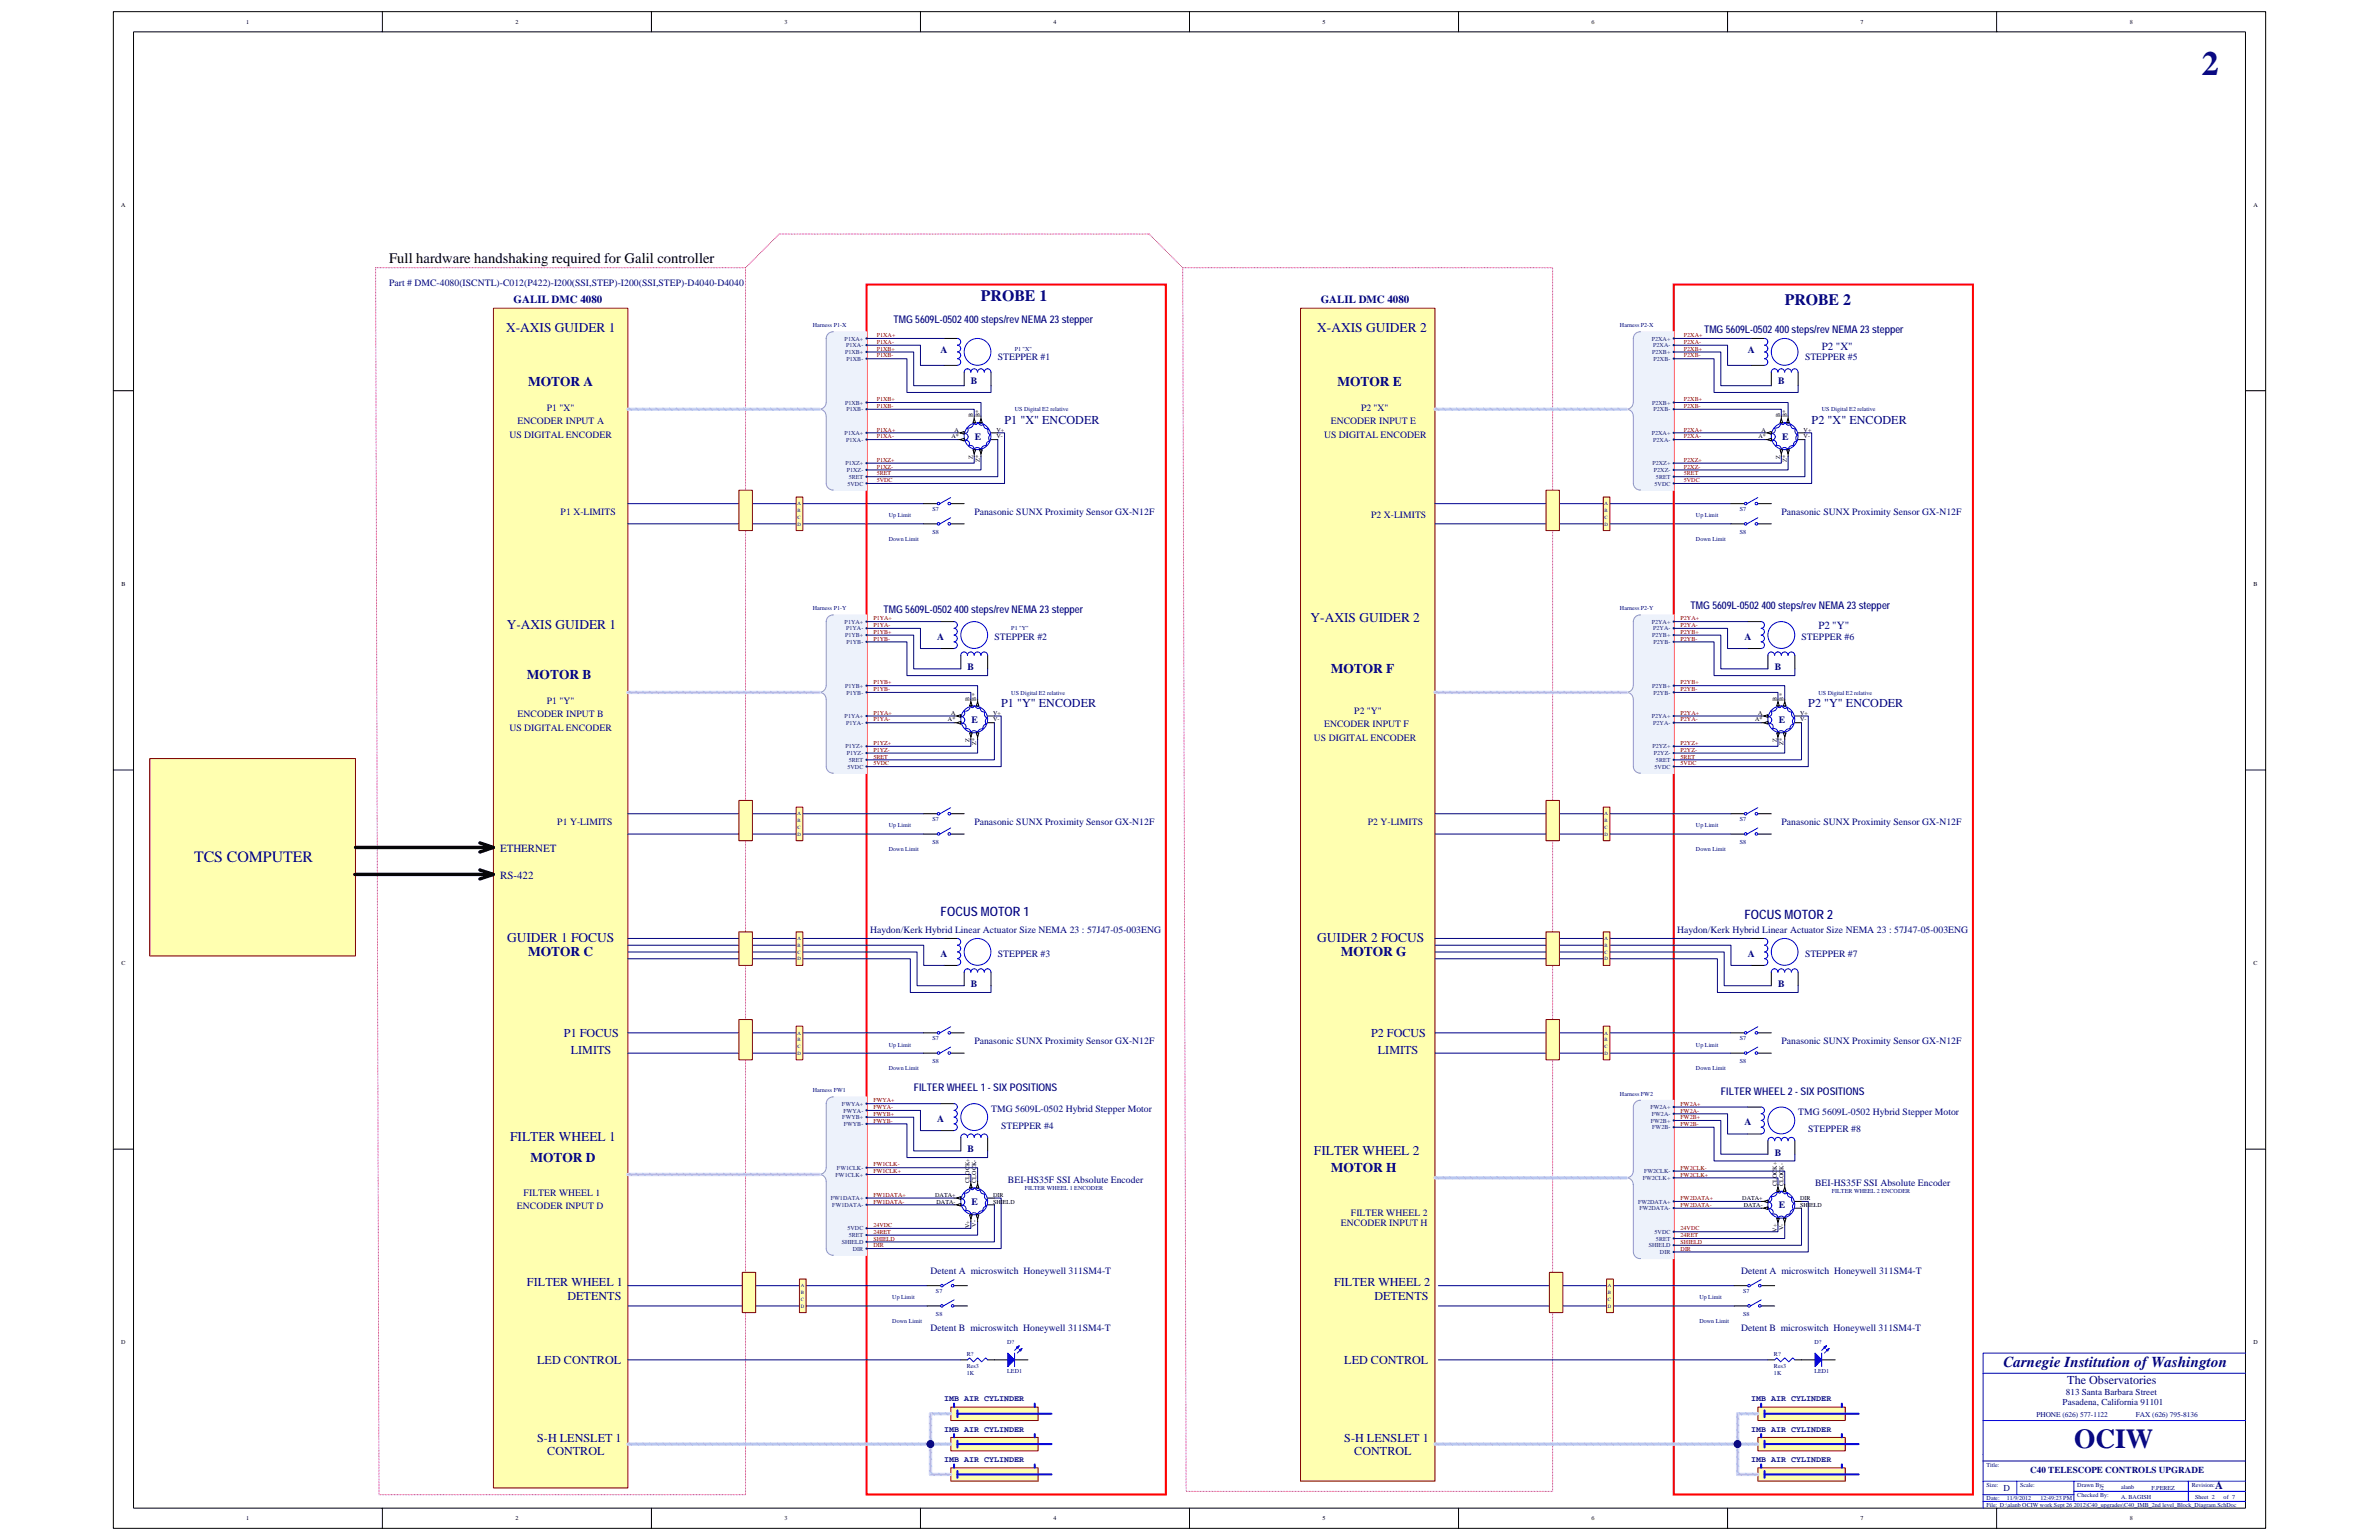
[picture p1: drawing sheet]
<svg xmlns="http://www.w3.org/2000/svg" width="432mm" height="279mm" viewBox="0 0 432 279" stroke-linecap="round" stroke-linejoin="round" font-family="sans-serif">
<defs><g id="words">
<text font-size="6.2" fill="#000080" x="399.6" y="13.6">2</text>
<text font-size="5" fill="#000080" x="376.4" y="262.8">OCIW</text>
<g font-size="2.9" fill="#000080">
<text x="178.1" y="54.7">PROBE 1</text>
<text x="323.9" y="55.3">PROBE 2</text>
<text x="35.2" y="156.3">TCS COMPUTER</text>
</g>
<text font-size="2.8" fill="#000080" x="363.6" y="248">Carnegie Institution of Washington</text>
<text font-size="2.6" x="70.6" y="47.8">Full hardware handshaking required for Galil controller</text>
<g font-size="2.4" fill="#000080">
<text x="91.9" y="60.3">X-AXIS GUIDER 1</text>
<text x="239.1" y="60.3">X-AXIS GUIDER 2</text>
<text x="95.9" y="70.1">MOTOR A</text>
<text x="242.8" y="70.1">MOTOR E</text>
<text x="237.9" y="112.9">Y-AXIS GUIDER 2</text>
<text x="92" y="114.1">Y-AXIS GUIDER 1</text>
<text x="95.7" y="123.3">MOTOR B</text>
<text x="241.5" y="122">MOTOR F</text>
<text x="92.1" y="171">GUIDER 1 FOCUS</text>
<text x="95.9" y="173.4">MOTOR C</text>
<text x="239.1" y="171">GUIDER 2 FOCUS</text>
<text x="243.4" y="173.4">MOTOR G</text>
<text x="92.6" y="207.1">FILTER WHEEL 1</text>
<text x="238.5" y="209.5">FILTER WHEEL 2</text>
<text x="96.3" y="210.7">MOTOR D</text>
<text x="241.5" y="212.6">MOTOR H</text>
</g>
<g font-size="2.3" fill="#000080">
<text x="170.7" y="166.1">FOCUS MOTOR 1</text>
<text x="316.6" y="166.7">FOCUS MOTOR 2</text>
</g>
<g font-size="2.2" fill="#000080">
<text x="182.3" y="76.8">P1 &quot;X&quot; ENCODER</text>
<text x="328.8" y="76.8">P2 &quot;X&quot; ENCODER</text>
<text x="181.7" y="128.2">P1 &quot;Y&quot; ENCODER</text>
<text x="328.2" y="128.2">P2 &quot;Y&quot; ENCODER</text>
<text x="102.4" y="188.2">P1 FOCUS</text>
<text x="103.6" y="191.2">LIMITS</text>
<text x="248.9" y="188.2">P2 FOCUS</text>
<text x="250.1" y="191.2">LIMITS</text>
<text x="95.7" y="233.4">FILTER WHEEL 1</text>
<text x="242.1" y="233.4">FILTER WHEEL 2</text>
<text x="103" y="235.9">DETENTS</text>
<text x="249.5" y="235.9">DETENTS</text>
<text x="97.5" y="247.5">LED CONTROL</text>
<text x="244" y="247.5">LED CONTROL</text>
<text x="375.2" y="251.1">The Observatories</text>
<text x="97.5" y="261.5">S-H LENSLET 1</text>
<text x="99.3" y="264">CONTROL</text>
<text x="244" y="261.5">S-H LENSLET 1</text>
<text x="245.8" y="264">CONTROL</text>
</g>
<g font-size="2" fill="#000080">
<text x="93.2" y="54.9">GALIL DMC 4080</text>
<text x="239.7" y="54.9">GALIL DMC 4080</text>
<text x="330.7" y="63.4">P2 &quot;X&quot;</text>
<text x="330.1" y="114.2">P2 &quot;Y&quot;</text>
<text x="90.8" y="154.6">ETHERNET</text>
<text x="90.8" y="159.4">RS-422</text>
<text x="402.1" y="270.2">A</text>
</g>
<g font-size="1.9" fill="#000080">
<text x="162.2" y="58.6">TMG 5609L-0502 400 steps/rev NEMA 23 stepper</text>
<text x="309.3" y="60.4">TMG 5609L-0502 400 steps/rev NEMA 23 stepper</text>
<text x="160.4" y="111.2">TMG 5609L-0502 400 steps/rev NEMA 23 stepper</text>
<text x="306.9" y="110.6">TMG 5609L-0502 400 steps/rev NEMA 23 stepper</text>
<text x="165.8" y="198">FILTER WHEEL 1 - SIX POSITIONS</text>
<text x="312.4" y="198.6">FILTER WHEEL 2 - SIX POSITIONS</text>
</g>
<g font-size="1.8" fill="#000080">
<text x="70.6" y="51.9">Part # DMC-4080(ISCNTL)-C012(P422)-I200(SSI,STEP)-I200(SSI,STEP)-D4040-D4040</text>
<text x="170.7" y="64.1">A</text>
<text x="181.1" y="65.3">STEPPER #1</text>
<text x="317.2" y="64.1">A</text>
<text x="327.6" y="65.3">STEPPER #5</text>
<text x="176.2" y="69.6">B</text>
<text x="322.7" y="69.6">B</text>
<text x="93.9" y="76.9">ENCODER INPUT A</text>
<text x="99.3" y="74.5">P1 &quot;X&quot;</text>
<text x="241.5" y="76.9">ENCODER INPUT E</text>
<text x="247" y="74.5">P2 &quot;X&quot;</text>
<text x="92.5" y="79.4">US DIGITAL ENCODER</text>
<text x="177" y="79.8">E</text>
<text x="240.3" y="79.4">US DIGITAL ENCODER</text>
<text x="323.4" y="79.8">E</text>
<text x="101.7" y="93.5">P1 X-LIMITS</text>
<text x="176.8" y="93.5">Panasonic SUNX Proximity Sensor GX-N12F</text>
<text x="248.9" y="94.1">P2 X-LIMITS</text>
<text x="323.3" y="93.5">Panasonic SUNX Proximity Sensor GX-N12F</text>
<text x="170.1" y="116.1">A</text>
<text x="180.5" y="116.1">STEPPER #2</text>
<text x="316.6" y="116.1">A</text>
<text x="327" y="116.1">STEPPER #6</text>
<text x="175.6" y="121.6">B</text>
<text x="322.1" y="121.6">B</text>
<text x="94" y="130.2">ENCODER INPUT B</text>
<text x="99.3" y="127.7">P1 &quot;Y&quot;</text>
<text x="176.3" y="131.1">E</text>
<text x="240.3" y="132">ENCODER INPUT F</text>
<text x="245.8" y="129.5">P2 &quot;Y&quot;</text>
<text x="322.9" y="131.1">E</text>
<text x="92.5" y="132.6">US DIGITAL ENCODER</text>
<text x="238.5" y="134.4">US DIGITAL ENCODER</text>
<text x="101.2" y="149.7">P1 Y-LIMITS</text>
<text x="176.8" y="149.7">Panasonic SUNX Proximity Sensor GX-N12F</text>
<text x="248.3" y="149.7">P2 Y-LIMITS</text>
<text x="323.3" y="149.7">Panasonic SUNX Proximity Sensor GX-N12F</text>
<text x="157.9" y="169.3">Haydon/Kerk Hybrid Linear Actuator Size NEMA 23 : 57J47-05-003ENG</text>
<text x="170.7" y="173.6">A</text>
<text x="181.1" y="173.6">STEPPER #3</text>
<text x="304.4" y="169.3">Haydon/Kerk Hybrid Linear Actuator Size NEMA 23 : 57J47-05-003ENG</text>
<text x="317.2" y="173.6">A</text>
<text x="327.6" y="173.6">STEPPER #7</text>
<text x="176.2" y="179.1">B</text>
<text x="322.7" y="179.1">B</text>
<text x="176.8" y="189.5">Panasonic SUNX Proximity Sensor GX-N12F</text>
<text x="323.3" y="189.5">Panasonic SUNX Proximity Sensor GX-N12F</text>
<text x="170.1" y="203.5">A</text>
<text x="179.9" y="201.7">TMG 5609L-0502 Hybrid Stepper Motor</text>
<text x="326.4" y="202.3">TMG 5609L-0502 Hybrid Stepper Motor</text>
<text x="175.6" y="209">B</text>
<text x="181.7" y="204.8">STEPPER #4</text>
<text x="316.6" y="204.2">A</text>
<text x="322.1" y="209.7">B</text>
<text x="328.2" y="205.4">STEPPER #8</text>
<text x="182.9" y="214.5">BEI-HS35F SSI Absolute Encoder</text>
<text x="329.4" y="215.2">BEI-HS35F SSI Absolute Encoder</text>
<text x="93.8" y="219.4">ENCODER INPUT D</text>
<text x="95" y="217">FILTER WHEEL 1</text>
<text x="176.3" y="218.6">E</text>
<text x="245.2" y="220.7">FILTER WHEEL 2</text>
<text x="322.9" y="219.2">E</text>
<text x="243.4" y="222.5">ENCODER INPUT H</text>
<text x="168.9" y="231.1">Detent A microswitch Honeywell 311SM4-T</text>
<text x="316" y="231.1">Detent A microswitch Honeywell 311SM4-T</text>
<text x="168.9" y="241.4">Detent B microswitch Honeywell 311SM4-T</text>
<text x="316" y="241.4">Detent B microswitch Honeywell 311SM4-T</text>
</g>
<g font-size="1.7" fill="#000080">
<text x="374.4" y="254.9">Pasadena, California 91101</text>
<text x="375" y="253.1">813 Santa Barbara Street</text>
<text x="368.5" y="267.2">C40 TELESCOPE CONTROLS UPGRADE</text>
<text x="363.6" y="270.6">D</text>
</g>
<g font-size="1.5" fill="#000080">
<text x="171.3" y="254.2">IMB AIR CYLINDER</text>
<text x="317.8" y="254.2">IMB AIR CYLINDER</text>
<text x="171.3" y="259.7">IMB AIR CYLINDER</text>
<text x="317.8" y="259.7">IMB AIR CYLINDER</text>
<text x="171.3" y="265.2">IMB AIR CYLINDER</text>
<text x="317.8" y="265.2">IMB AIR CYLINDER</text>
</g>
<g font-size="1.3" fill="#000080">
<text x="369.6" y="257.1">PHONE (626) 577-1122</text>
<text x="387.7" y="257.1">FAX (626) 795-8136</text>
</g>
<g font-size="1.1">
<text x="44.7" y="4.3">1</text>
<text x="93.6" y="4.3">2</text>
<text x="142.4" y="4.3">3</text>
<text x="191.2" y="4.3">4</text>
<text x="240.1" y="4.3">5</text>
<text x="288.9" y="4.3">6</text>
<text x="337.7" y="4.3">7</text>
<text x="386.5" y="4.3">8</text>
<text x="22" y="37.5">A</text>
<text x="409" y="37.5">A</text>
<text x="176.6" y="75.7" transform="rotate(-90 176.6 75.7)">B</text>
<text x="177.8" y="75.7" transform="rotate(-90 177.8 75.7)">B*</text>
<text x="323.1" y="75.7" transform="rotate(-90 323.1 75.7)">B</text>
<text x="324.3" y="75.7" transform="rotate(-90 324.3 75.7)">B*</text>
<text x="172.7" y="79.5">A*</text>
<text x="173.2" y="78.3">A</text>
<text x="176.6" y="83.2" transform="rotate(-90 176.6 83.2)">Z</text>
<text x="177.8" y="83.8" transform="rotate(-90 177.8 83.8)">Z*</text>
<text x="180.9" y="78.3">V+</text>
<text x="180.9" y="79.5">V-</text>
<text x="319.2" y="79.5">A*</text>
<text x="319.7" y="78.3">A</text>
<text x="323.1" y="83.2" transform="rotate(-90 323.1 83.2)">Z</text>
<text x="324.3" y="83.8" transform="rotate(-90 324.3 83.8)">Z*</text>
<text x="327.4" y="78.3">V+</text>
<text x="327.4" y="79.5">V-</text>
<text x="22" y="106.3">B</text>
<text x="409" y="106.3">B</text>
<text x="172.1" y="130.9">A*</text>
<text x="172.6" y="129.7">A</text>
<text x="176" y="127.1" transform="rotate(-90 176 127.1)">B</text>
<text x="177.2" y="127.1" transform="rotate(-90 177.2 127.1)">B*</text>
<text x="180.3" y="129.7">V+</text>
<text x="180.3" y="130.9">V-</text>
<text x="318.6" y="130.9">A*</text>
<text x="319.1" y="129.7">A</text>
<text x="322.5" y="127.1" transform="rotate(-90 322.5 127.1)">B</text>
<text x="323.7" y="127.1" transform="rotate(-90 323.7 127.1)">B*</text>
<text x="326.7" y="129.7">V+</text>
<text x="326.7" y="130.9">V-</text>
<text x="176" y="134.6" transform="rotate(-90 176 134.6)">Z</text>
<text x="177.2" y="135.2" transform="rotate(-90 177.2 135.2)">Z*</text>
<text x="322.5" y="134.6" transform="rotate(-90 322.5 134.6)">Z</text>
<text x="323.7" y="135.2" transform="rotate(-90 323.7 135.2)">Z*</text>
<text x="22" y="175.1">C</text>
<text x="409" y="175.1">C</text>
<text x="176" y="214.6" transform="rotate(-90 176 214.6)">CLOCK+</text>
<text x="177.2" y="214.6" transform="rotate(-90 177.2 214.6)">CLOCK-</text>
<text x="322.5" y="215.2" transform="rotate(-90 322.5 215.2)">CLOCK+</text>
<text x="323.7" y="215.2" transform="rotate(-90 323.7 215.2)">CLOCK-</text>
<text x="169.7" y="217.1">DATA+</text>
<text x="170" y="218.4">DATA-</text>
<text x="180.3" y="217.1">DIR</text>
<text x="180.3" y="218.4">SHIELD</text>
<text x="316.2" y="217.7">DATA+</text>
<text x="316.5" y="219">DATA-</text>
<text x="326.7" y="217.7">DIR</text>
<text x="326.7" y="219">SHIELD</text>
<text x="176" y="222.8" transform="rotate(-90 176 222.8)">V+</text>
<text x="177.2" y="222.6" transform="rotate(-90 177.2 222.6)">V-</text>
<text x="322.5" y="223.4" transform="rotate(-90 322.5 223.4)">V+</text>
<text x="323.7" y="223.2" transform="rotate(-90 323.7 223.2)">V-</text>
<text x="22" y="243.9">D</text>
<text x="409" y="243.9">D</text>
<text x="44.7" y="275.8">1</text>
<text x="93.6" y="275.8">2</text>
<text x="142.4" y="275.8">3</text>
<text x="191.2" y="275.8">4</text>
<text x="240.1" y="275.8">5</text>
<text x="288.9" y="275.8">6</text>
<text x="337.7" y="275.8">7</text>
<text x="386.5" y="275.8">8</text>
</g>
<g font-size="1.1" fill="#000080">
<text x="147.5" y="59.4">Harness P1-X</text>
<text x="294" y="59.4">Harness P2-X</text>
<text x="184.2" y="63.6">P1 &quot;X&quot;</text>
<text x="184.2" y="74.6">US Digital E2 relative</text>
<text x="330.7" y="74.6">US Digital E2 relative</text>
<text x="161.3" y="93.8">Up Limit</text>
<text x="169.3" y="92.6">S7</text>
<text x="307.8" y="93.8">Up Limit</text>
<text x="315.8" y="92.6">S7</text>
<text x="161.3" y="98.1">Down Limit</text>
<text x="169.3" y="96.9">S8</text>
<text x="307.8" y="98.1">Down Limit</text>
<text x="315.8" y="96.9">S8</text>
<text x="147.5" y="110.7">Harness P1-Y</text>
<text x="294" y="110.7">Harness P2-Y</text>
<text x="183.6" y="114.4">P1 &quot;Y&quot;</text>
<text x="183.6" y="126">US Digital E2 relative</text>
<text x="330.1" y="126">US Digital E2 relative</text>
<text x="169.3" y="148.9">S7</text>
<text x="315.8" y="148.9">S7</text>
<text x="161.3" y="150.1">Up Limit</text>
<text x="161.3" y="154.4">Down Limit</text>
<text x="169.3" y="153.2">S8</text>
<text x="307.8" y="150.1">Up Limit</text>
<text x="307.8" y="154.4">Down Limit</text>
<text x="315.8" y="153.2">S8</text>
<text x="161.3" y="189.9">Up Limit</text>
<text x="169.3" y="188.6">S7</text>
<text x="307.8" y="189.9">Up Limit</text>
<text x="315.8" y="188.6">S7</text>
<text x="161.3" y="194.1">Down Limit</text>
<text x="169.3" y="192.9">S8</text>
<text x="307.8" y="194.1">Down Limit</text>
<text x="315.8" y="192.9">S8</text>
<text x="147.5" y="198.2">Harness FW1</text>
<text x="294" y="198.8">Harness FW2</text>
<text x="186" y="215.9">FILTER WHEEL 1 ENCODER</text>
<text x="332.5" y="216.5">FILTER WHEEL 2 ENCODER</text>
<text x="161.9" y="235.7">Up Limit</text>
<text x="169.9" y="234.5">S7</text>
<text x="169.9" y="238.8">S8</text>
<text x="308.4" y="235.7">Up Limit</text>
<text x="316.4" y="234.5">S7</text>
<text x="316.4" y="238.8">S8</text>
<text x="161.9" y="240">Down Limit</text>
<text x="175.5" y="246">R?</text>
<text x="182.8" y="243.8">D?</text>
<text x="308.4" y="240">Down Limit</text>
<text x="322" y="246">R?</text>
<text x="329.3" y="243.8">D?</text>
<text x="175.5" y="249.4">1K</text>
<text x="175.5" y="248.2">Res3</text>
<text x="182.8" y="249">LED1</text>
<text x="322" y="249.4">1K</text>
<text x="322" y="248.2">Res3</text>
<text x="329.3" y="249">LED1</text>
<text x="360.6" y="266.1">Title:</text>
<text x="360.6" y="269.7">Size:</text>
<text x="366.7" y="269.7">Scale:</text>
<text x="377" y="269.7">Drawn By:</text>
<text x="397.8" y="269.7">Revision:</text>
<text x="360.6" y="272.2">Date:</text>
<text x="360.6" y="273.4">File: D:\alanb OCIW work Sept 26 2012\C40_upgrades\C40_IMB_2nd level_Block_Diagram.SchDoc</text>
<text x="364.2" y="272.2">11/9/2012</text>
<text x="370.3" y="272.2">12:49:23 PM</text>
<text x="377" y="271.6">Checked By:</text>
<text x="381.3" y="270.3">2</text>
<text x="385" y="271.9">A. BAGISH</text>
<text x="385" y="270.1">alanb</text>
<text x="390.5" y="270.3">F.PEREZ</text>
<text x="398.4" y="271.9">Sheet 2</text>
<text x="403.6" y="271.9">of 7</text>
</g>
<g font-size="1.1" fill="#003a70">
<text x="153.3" y="61.8">P1XA+</text>
<text x="153.4" y="64.2">P1XB+</text>
<text x="153.6" y="63">P1XA-</text>
<text x="153.6" y="65.5">P1XB-</text>
<text x="299.8" y="61.8">P2XA+</text>
<text x="299.9" y="64.2">P2XB+</text>
<text x="300.1" y="63">P2XA-</text>
<text x="300.1" y="65.5">P2XB-</text>
<text x="153.4" y="73.4">P1XB+</text>
<text x="153.6" y="74.6">P1XB-</text>
<text x="299.9" y="73.4">P2XB+</text>
<text x="300.1" y="74.6">P2XB-</text>
<text x="153.3" y="78.9">P1XA+</text>
<text x="153.6" y="80.1">P1XA-</text>
<text x="299.8" y="78.9">P2XA+</text>
<text x="300.1" y="80.1">P2XA-</text>
<text x="153.4" y="84.4">P1XZ+</text>
<text x="153.7" y="85.6">P1XZ-</text>
<text x="153.8" y="88.1">5VDC</text>
<text x="154.1" y="86.9">5RET</text>
<text x="299.9" y="84.4">P2XZ+</text>
<text x="300.2" y="85.6">P2XZ-</text>
<text x="300.3" y="88.1">5VDC</text>
<text x="300.6" y="86.9">5RET</text>
<text x="153.3" y="113.2">P1YA+</text>
<text x="299.8" y="113.2">P2YA+</text>
<text x="153.4" y="115.6">P1YB+</text>
<text x="153.6" y="114.4">P1YA-</text>
<text x="153.6" y="116.8">P1YB-</text>
<text x="299.9" y="115.6">P2YB+</text>
<text x="300.1" y="114.4">P2YA-</text>
<text x="300.1" y="116.8">P2YB-</text>
<text x="153.4" y="124.8">P1YB+</text>
<text x="299.9" y="124.8">P2YB+</text>
<text x="153.3" y="130.3">P1YA+</text>
<text x="153.6" y="131.5">P1YA-</text>
<text x="153.6" y="126">P1YB-</text>
<text x="299.8" y="130.3">P2YA+</text>
<text x="300.1" y="131.5">P2YA-</text>
<text x="300.1" y="126">P2YB-</text>
<text x="153.4" y="135.8">P1YZ+</text>
<text x="153.7" y="137">P1YZ-</text>
<text x="299.9" y="135.8">P2YZ+</text>
<text x="300.2" y="137">P2YZ-</text>
<text x="153.8" y="139.5">5VDC</text>
<text x="154.1" y="138.2">5RET</text>
<text x="300.3" y="139.5">5VDC</text>
<text x="300.6" y="138.2">5RET</text>
<text x="152.8" y="200.6">FWYA+</text>
<text x="152.9" y="203.1">FWYB+</text>
<text x="153.1" y="201.8">FWYA-</text>
<text x="299.6" y="201.2">FW2A+</text>
<text x="299.6" y="203.7">FW2B+</text>
<text x="299.8" y="202.5">FW2A-</text>
<text x="153.1" y="204.3">FWYB-</text>
<text x="299.9" y="204.9">FW2B-</text>
<text x="151.7" y="213.5">FW1CLK+</text>
<text x="151.9" y="212.2">FW1CLK-</text>
<text x="298.2" y="214.1">FW2CLK+</text>
<text x="298.4" y="212.9">FW2CLK-</text>
<text x="150.8" y="217.7">FW1DATA+</text>
<text x="151.1" y="219">FW1DATA-</text>
<text x="297.3" y="218.4">FW2DATA+</text>
<text x="297.6" y="219.6">FW2DATA-</text>
<text x="152.8" y="225.7">SHIELD</text>
<text x="153.8" y="223.2">5VDC</text>
<text x="154.1" y="224.5">5RET</text>
<text x="154.8" y="226.9">DIR</text>
<text x="299.3" y="226.3">SHIELD</text>
<text x="300.3" y="223.9">5VDC</text>
<text x="300.6" y="225.1">5RET</text>
<text x="301.3" y="227.5">DIR</text>
</g>
<g font-size="1.1" fill="#800000">
<text x="159.1" y="61.2">P1XA+</text>
<text x="159.1" y="62.4">P1XA-</text>
<text x="159.1" y="64.9">P1XB-</text>
<text x="159.1" y="63.6">P1XB+</text>
<text x="305.6" y="61.2">P2XA+</text>
<text x="305.6" y="62.4">P2XA-</text>
<text x="305.6" y="64.9">P2XB-</text>
<text x="305.6" y="63.6">P2XB+</text>
<text x="159.1" y="72.8">P1XB+</text>
<text x="159.1" y="74">P1XB-</text>
<text x="305.6" y="72.8">P2XB+</text>
<text x="305.6" y="74">P2XB-</text>
<text x="159.1" y="79.5">P1XA-</text>
<text x="159.1" y="78.3">P1XA+</text>
<text x="159.1" y="83.8">P1XZ+</text>
<text x="305.6" y="79.5">P2XA-</text>
<text x="305.6" y="78.3">P2XA+</text>
<text x="305.6" y="83.8">P2XZ+</text>
<text x="159.1" y="85">P1XZ-</text>
<text x="159.1" y="87.5">5VDC</text>
<text x="159.1" y="86.3">5RET</text>
<text x="305.6" y="85">P2XZ-</text>
<text x="305.6" y="87.5">5VDC</text>
<text x="305.6" y="86.3">5RET</text>
<text x="158.5" y="112.6">P1YA+</text>
<text x="158.5" y="113.8">P1YA-</text>
<text x="305" y="112.6">P2YA+</text>
<text x="305" y="113.8">P2YA-</text>
<text x="158.5" y="116.2">P1YB-</text>
<text x="158.5" y="115">P1YB+</text>
<text x="305" y="116.2">P2YB-</text>
<text x="305" y="115">P2YB+</text>
<text x="158.5" y="124.2">P1YB+</text>
<text x="158.5" y="125.4">P1YB-</text>
<text x="305" y="124.2">P2YB+</text>
<text x="305" y="125.4">P2YB-</text>
<text x="158.5" y="130.9">P1YA-</text>
<text x="158.5" y="129.7">P1YA+</text>
<text x="305" y="130.9">P2YA-</text>
<text x="305" y="129.7">P2YA+</text>
<text x="158.5" y="135.2">P1YZ+</text>
<text x="158.5" y="136.4">P1YZ-</text>
<text x="158.5" y="137.6">5RET</text>
<text x="305" y="135.2">P2YZ+</text>
<text x="305" y="136.4">P2YZ-</text>
<text x="305" y="137.6">5RET</text>
<text x="158.5" y="138.9">5VDC</text>
<text x="305" y="138.9">5VDC</text>
<text x="158.5" y="200">FWYA+</text>
<text x="158.5" y="201.2">FWYA-</text>
<text x="158.5" y="203.7">FWYB-</text>
<text x="158.5" y="202.5">FWYB+</text>
<text x="305" y="200.6">FW2A+</text>
<text x="305" y="201.8">FW2A-</text>
<text x="305" y="203.1">FW2B+</text>
<text x="305" y="204.3">FW2B-</text>
<text x="158.5" y="211.6">FW1CLK-</text>
<text x="158.5" y="212.9">FW1CLK+</text>
<text x="305" y="212.2">FW2CLK-</text>
<text x="305" y="213.5">FW2CLK+</text>
<text x="158.5" y="217.1">FW1DATA+</text>
<text x="158.5" y="218.4">FW1DATA-</text>
<text x="305" y="217.7">FW2DATA+</text>
<text x="305" y="219">FW2DATA-</text>
<text x="158.5" y="225.1">SHIELD</text>
<text x="158.5" y="226.3">DIR</text>
<text x="158.5" y="222.6">24VDC</text>
<text x="158.5" y="223.9">24RET</text>
<text x="305" y="225.7">SHIELD</text>
<text x="305" y="226.9">DIR</text>
<text x="305" y="223.2">24VDC</text>
<text x="305" y="224.5">24RET</text>
</g>
<g font-size=".9" fill="#000080">
<text x="144.7" y="95.4">D</text>
<text x="144.7" y="94.1">C</text>
<text x="144.7" y="91.7">A</text>
<text x="144.7" y="92.9">B</text>
<text x="291.2" y="95.4">D</text>
<text x="291.2" y="94.1">C</text>
<text x="291.2" y="91.7">A</text>
<text x="291.2" y="92.9">B</text>
<text x="144.7" y="148">A</text>
<text x="144.7" y="149.2">B</text>
<text x="291.2" y="148">A</text>
<text x="291.2" y="149.2">B</text>
<text x="144.7" y="151.6">D</text>
<text x="144.7" y="150.4">C</text>
<text x="291.2" y="151.6">D</text>
<text x="291.2" y="150.4">C</text>
<text x="144.7" y="173">C</text>
<text x="144.7" y="170.6">A</text>
<text x="144.7" y="171.8">B</text>
<text x="291.2" y="173">C</text>
<text x="291.2" y="170.6">A</text>
<text x="291.2" y="171.8">B</text>
<text x="144.7" y="174.2">D</text>
<text x="291.2" y="174.2">D</text>
<text x="144.7" y="191.4">D</text>
<text x="144.7" y="190.1">C</text>
<text x="144.7" y="187.7">A</text>
<text x="144.7" y="188.9">B</text>
<text x="291.2" y="191.4">D</text>
<text x="291.2" y="190.1">C</text>
<text x="291.2" y="187.7">A</text>
<text x="291.2" y="188.9">B</text>
<text x="145.3" y="233.6">A</text>
<text x="291.8" y="233.6">A</text>
<text x="145.3" y="237.2">D</text>
<text x="145.3" y="236">C</text>
<text x="145.3" y="234.8">B</text>
<text x="291.8" y="237.2">D</text>
<text x="291.8" y="236">C</text>
<text x="291.8" y="234.8">B</text>
</g>
</g></defs>
<path d="M20.6 2.1h390.6v275.2h-390.6z" fill="none" stroke="#000" stroke-width=".18"/>
<path d="M24.3 5.8h383.3v267.8h-383.3z" fill="#fff"/>
<g fill="none" stroke="#000" stroke-width=".18">
<path d="M24.2 5.8h383.4v267.8h-383.4zM69.4 2.1v3.7M118.2 2.1v3.7M167.1 2.1v3.7M215.9 2.1v3.7M264.7 2.1v3.7M313.6 2.1v3.7M362.4 2.1v3.7M20.6 70.9h3.6M407.6 70.9h3.6M20.6 139.7h3.6M407.6 139.7h3.6"/>
<path d="M20.6 208.5h3.6M407.6 208.5h3.6M69.4 273.6v3.7M118.2 273.6v3.7M167.1 273.6v3.7M215.9 273.6v3.7M264.7 273.6v3.7M313.6 273.6v3.7M362.4 273.6v3.7"/>
</g>
<path d="M359.9 257.7h47.7M407.6 249.2h-47.7v24.4M407.6 245.5h-47.7v3.7M359.9 271.2h16.5M359.9 265.1h47.7M359.9 268.7h47.7M359.9 272.4h47.7M366.1 268.7v2.5M376.4 268.7v3.7M376.4 270.6h31.2M397.2 268.7v3.7" fill="none" stroke="#00f" stroke-width=".18"/>
<path d="M70.7 42.5h65.2v5.4h-65.2z" fill="#fff"/>
<path d="M70.6 42.5h65.3v5.4h-65.3z" fill="none" stroke="#fff" stroke-width=".18"/>
<path d="M89.6 55.9h24.4v214.1h-24.4z" fill="#ffffb0"/>
<path d="M89.6 55.9h24.4v214.1h-24.4z" fill="none" stroke="#800000" stroke-width=".18"/>
<path d="M68.2 48.6h67.1v222.6h-66.5z" fill="none" stroke="#bf00bf" stroke-width=".18"/>
<path d="M114 95h53.7M114 91.4h53.7M157.3 115.2h8.5v6.1h8.6M157.3 116.5h7.3v6.1h14.7v-1.3M157.3 112.8h13.4M157.3 114h9.8v3.7h3.6" fill="none" stroke="#000080" stroke-width=".18"/>
<path d="M170.7 112.8h2.5M170.7 117.7h2.5M174.4 118.9v2.4M179.3 118.9v2.4" fill="none" stroke="#000" stroke-width=".18"/>
<g fill="none" stroke="#00f" stroke-width=".18">
<path d="M173.2 112.8a.61 .61 0 0 1 .6 .6 .61 .61 0 0 1-.6 .6 .6 .6 0 0 1 .6 .6 .6 .6 0 0 1-.6 .6 .61 .61 0 0 1 .6 .6 .61 .61 0 0 1-.6 .6M173.2 116.5a.59 .59 0 0 1 .6 .6 .59 .59 0 0 1-.6 .5M176.8 118.9a.6 .6 0 0 0-.6-.6 .6 .6 0 0 0-.6 .6 .6 .6 0 0 0-.6-.6 .6 .6 0 0 0-.6 .6M178 118.9a.6 .6 0 0 0-.6-.6 .6 .6 0 0 0-.6 .6M179.3 118.9a.6 .6 0 0 0-.6-.6 .6 .6 0 0 0-.6 .6"/>
<circle cx="176.8" cy="115.2" r="2.44"/>
</g>
<path d="M134.1 89h2.4v7.3h-2.4z" fill="#ffffb0"/>
<path d="M134.1 88.9h2.4v7.4h-2.4z" fill="none" stroke="#800000" stroke-width=".18"/>
<path d="M171.3 61.4h2.5M171.3 66.3h2.5M175 67.5v2.5M179.9 67.5v2.5M167.7 91.4h2.4M167.7 95h2.4M172.6 91.4h2.4M172.6 95h2.4M171.3 170.3h2.5M171.3 175.2h2.5M175 176.4v2.4M179.9 176.4v2.4" fill="none" stroke="#000" stroke-width=".18"/>
<g fill="none" stroke="#00f" stroke-width=".18">
<path d="M173.8 61.4a.61 .61 0 0 1 .6 .6 .61 .61 0 0 1-.6 .6 .6 .6 0 0 1 .6 .6 .6 .6 0 0 1-.6 .6 .61 .61 0 0 1 .6 .7 .61 .61 0 0 1-.6 .6 .6 .6 0 0 1 .6 .6 .6 .6 0 0 1-.6 .6M175 67.5a.6 .6 0 0 1 .6-.6 .63 .63 0 0 1 .6 .6 .6 .6 0 0 1 .6-.6 .6 .6 0 0 1 .6 .6 .61 .61 0 0 1 .6-.6 .61 .61 0 0 1 .6 .6 .6 .6 0 0 1 .6-.6 .6 .6 0 0 1 .7 .6M170.2 91.2h.3v.3h-.3zM172.1 91.2h.4v.3h-.4zM172.1 94.9h.4v.3h-.4zM172.6 90.3l-2 1.1M172.6 93.9l-2 1.1M173.8 170.3a.61 .61 0 0 1 .6 .6 .61 .61 0 0 1-.6 .6 .6 .6 0 0 1 .6 .6 .6 .6 0 0 1-.6 .6 .6 .6 0 0 1 .6 .6 .6 .6 0 0 1-.6 .6 .61 .61 0 0 1 .6 .6 .61 .61 0 0 1-.6 .6M179.9 176.4a.6 .6 0 0 0-.7-.6 .6 .6 0 0 0-.6 .6 .61 .61 0 0 0-.6-.6 .61 .61 0 0 0-.6 .6 .6 .6 0 0 0-.6-.6 .6 .6 0 0 0-.6 .6 .63 .63 0 0 0-.6-.6 .6 .6 0 0 0-.6 .6"/>
<circle cx="177.4" cy="63.8" r="2.43"/>
<circle cx="170.3" cy="95" r=".23"/>
<circle cx="177.4" cy="172.7" r="2.43"/>
</g>
<path d="M157.3 51.6h54.3v219.5h-54.3z" fill="none" stroke="#f00" stroke-width=".36"/>
<path d="M157.3 65.1h7.3v6.1h15.3v-1.2M157.3 61.4h14M157.3 62.6h9.8v3.7h4.2M157.3 63.9h8.5v6.1h9.2M114 171.5h53.7v3.7h3.6M114 172.7h52.5v6.1h8.5M114 173.9h51.2v6.2h14.7v-1.3M114 170.3h57.3" fill="none" stroke="#000080" stroke-width=".18"/>
<path d="M134.1 169.1h2.4v6.1h-2.4z" fill="#ffffb0"/>
<path d="M134.1 169.1h2.4v6.1h-2.4z" fill="none" stroke="#800000" stroke-width=".18"/>
<path d="M144.5 169.1h1.2v6.1h-1.2z" fill="#ffffb0"/>
<path d="M144.5 169.1h1.2v6.1h-1.2z" fill="none" stroke="#800000" stroke-width=".18"/>
<path d="M170.7 200.2h2.5M170.7 205.1h2.5M174.4 206.4v2.4M179.3 206.4v2.4" fill="none" stroke="#000" stroke-width=".18"/>
<g fill="none" stroke="#00f" stroke-width=".18">
<path d="M173.2 203.9a.6 .6 0 0 1 .6 .6 .6 .6 0 0 1-.6 .6M173.2 200.2a.6 .6 0 0 1 .6 .6 .6 .6 0 0 1-.6 .6M173.2 201.5a.59 .59 0 0 1 .6 .6 .59 .59 0 0 1-.6 .5M173.2 202.7a.59 .59 0 0 1 .6 .6 .61 .61 0 0 1-.6 .6M176.8 206.4a.6 .6 0 0 0-.6-.7 .6 .6 0 0 0-.6 .7 .6 .6 0 0 0-.6-.7 .6 .6 0 0 0-.6 .7M178 206.4a.6 .6 0 0 0-.6-.7 .6 .6 0 0 0-.6 .7M179.3 206.4a.6 .6 0 0 0-.6-.7 .6 .6 0 0 0-.6 .7"/>
<circle cx="176.8" cy="202.7" r="2.44"/>
</g>
<path d="M114 151.3h53.7M114 147.6h53.7" fill="none" stroke="#000080" stroke-width=".18"/>
<path d="M134.1 145.2h2.4v7.3h-2.4z" fill="#ffffb0"/>
<path d="M134.1 145.2h2.4v7.3h-2.4z" fill="none" stroke="#800000" stroke-width=".18"/>
<path d="M167.7 147.6h2.4M167.7 151.3h2.4M172.6 147.6h2.4M172.6 151.3h2.4" fill="none" stroke="#000" stroke-width=".18"/>
<g fill="none" stroke="#00f" stroke-width=".18">
<path d="M172.1 147.5h.4v.3h-.4zM172.1 151.1h.4v.4h-.4zM172.6 146.5l-2 1.1M172.6 150.2l-2 1.1"/>
<circle cx="170.3" cy="151.3" r=".23"/>
<circle cx="170.3" cy="147.6" r=".23"/>
</g>
<path d="M114 191.1h53.7M114 187.4h53.7" fill="none" stroke="#000080" stroke-width=".18"/>
<path d="M134.1 185h2.4v7.3h-2.4z" fill="#ffffb0"/>
<path d="M134.1 185h2.4v7.3h-2.4z" fill="none" stroke="#800000" stroke-width=".18"/>
<path d="M167.7 187.4h2.4M167.7 191.1h2.4M172.6 187.4h2.4M172.6 191.1h2.4" fill="none" stroke="#000" stroke-width=".18"/>
<g fill="none" stroke="#00f" stroke-width=".18">
<path d="M172.1 187.2h.4v.4h-.4zM172.1 190.9h.4v.3h-.4zM172.6 186.3l-2 1.1M172.6 190l-2 1.1"/>
<circle cx="170.3" cy="187.4" r=".23"/>
<circle cx="170.3" cy="191" r=".23"/>
</g>
<path d="M114 233.3h54.3M114 236.9h54.3" fill="none" stroke="#000080" stroke-width=".18"/>
<path d="M134.7 230.9h2.5v7.2h-2.5z" fill="#ffffb0"/>
<path d="M134.7 230.8h2.5v7.3h-2.5z" fill="none" stroke="#800000" stroke-width=".18"/>
<path d="M168.3 233.3h2.4M168.3 236.9h2.4M173.2 233.3h2.4M173.2 236.9h2.4" fill="none" stroke="#000" stroke-width=".18"/>
<g fill="none" stroke="#00f" stroke-width=".18">
<path d="M173.2 232.2l-2 1.1M173.2 235.8l-2 1.1"/>
<circle cx="171" cy="233.3" r=".23"/>
<circle cx="171" cy="236.9" r=".23"/>
<circle cx="172.9" cy="236.9" r=".23"/>
<circle cx="172.9" cy="233.3" r=".23"/>
</g>
<path d="M144.5 186.2h1.2v6.1h-1.2z" fill="#ffffb0"/>
<path d="M144.5 186.2h1.2v6.1h-1.2z" fill="none" stroke="#800000" stroke-width=".18"/>
<path d="M144.5 146.5h1.2v6h-1.2z" fill="#ffffb0"/>
<path d="M144.5 146.4h1.2v6.1h-1.2z" fill="none" stroke="#800000" stroke-width=".18"/>
<path d="M144.5 90.2h1.2v6.1h-1.2z" fill="#ffffb0"/>
<path d="M144.5 90.2h1.2v6.1h-1.2z" fill="none" stroke="#800000" stroke-width=".18"/>
<path d="M145.1 232.1h1.2v6h-1.2z" fill="#ffffb0"/>
<path d="M145.1 232.1h1.2v6h-1.2z" fill="none" stroke="#800000" stroke-width=".18"/>
<path d="M236.1 55.9h24.4v212.8h-24.4z" fill="#ffffb0"/>
<path d="M236.1 55.9h24.4v212.8h-24.4z" fill="none" stroke="#800000" stroke-width=".18"/>
<path d="M214.7 48.6h67.1v222h-66.5z" fill="none" stroke="#bf00bf" stroke-width=".18"/>
<path d="M260.5 91.4h53.7M260.5 95h53.7" fill="none" stroke="#000080" stroke-width=".18"/>
<path d="M317.2 112.8h2.5M317.2 117.7h2.5M320.9 118.9v2.4M325.8 118.9v2.4" fill="none" stroke="#000" stroke-width=".18"/>
<g fill="none" stroke="#00f" stroke-width=".18">
<path d="M319.7 112.8a.61 .61 0 0 1 .6 .6 .61 .61 0 0 1-.6 .6 .6 .6 0 0 1 .6 .6 .6 .6 0 0 1-.6 .6 .61 .61 0 0 1 .6 .6 .61 .61 0 0 1-.6 .6M319.7 116.5a.59 .59 0 0 1 .6 .6 .59 .59 0 0 1-.6 .5M322.1 118.9a.6 .6 0 0 0-.6-.6 .6 .6 0 0 0-.6 .6M325.8 118.9a.61 .61 0 0 0-.7-.6 .61 .61 0 0 0-.6 .6 .6 .6 0 0 0-.6-.6 .6 .6 0 0 0-.6 .6 .63 .63 0 0 0-.6-.6 .6 .6 0 0 0-.6 .6"/>
<circle cx="323.3" cy="115.2" r="2.44"/>
</g>
<path d="M280.6 89h2.4v7.3h-2.4z" fill="#ffffb0"/>
<path d="M280.6 88.9h2.4v7.4h-2.4z" fill="none" stroke="#800000" stroke-width=".18"/>
<path d="M317.8 61.4h2.5M317.8 66.3h2.5M321.5 67.5v2.5M326.4 67.5v2.5M314.2 91.4h2.4M314.2 95h2.4M319 91.4h2.5M319 95h2.5M317.8 170.3h2.5M317.8 175.2h2.5M321.5 176.4v2.4M326.4 176.4v2.4" fill="none" stroke="#000" stroke-width=".18"/>
<g fill="none" stroke="#00f" stroke-width=".18">
<path d="M320.3 61.4a.61 .61 0 0 1 .6 .6 .61 .61 0 0 1-.6 .6 .6 .6 0 0 1 .6 .6 .6 .6 0 0 1-.6 .6 .61 .61 0 0 1 .6 .7 .61 .61 0 0 1-.6 .6 .6 .6 0 0 1 .6 .6 .6 .6 0 0 1-.6 .6M321.5 67.5a.6 .6 0 0 1 .6-.6 .6 .6 0 0 1 .6 .6 .6 .6 0 0 1 .6-.6 .6 .6 0 0 1 .6 .6M323.9 67.5a.6 .6 0 0 1 .6-.6 .6 .6 0 0 1 .6 .6M325.2 67.5a.59 .59 0 0 1 .6-.6 .59 .59 0 0 1 .5 .6M316.7 91.2h.3v.3h-.3zM318.6 91.2h.4v.3h-.4zM318.6 94.9h.4v.3h-.4zM319 90.3l-1.9 1.1M319 93.9l-1.9 1.1M320.3 170.3a.61 .61 0 0 1 .6 .6 .61 .61 0 0 1-.6 .6 .6 .6 0 0 1 .6 .6 .6 .6 0 0 1-.6 .6 .6 .6 0 0 1 .6 .6 .6 .6 0 0 1-.6 .6 .61 .61 0 0 1 .6 .6 .61 .61 0 0 1-.6 .6M323.9 176.4a.6 .6 0 0 0-.6-.6 .6 .6 0 0 0-.6 .6 .6 .6 0 0 0-.6-.6 .6 .6 0 0 0-.6 .6M325.1 176.4a.6 .6 0 0 0-.6-.6 .6 .6 0 0 0-.6 .6"/>
<path d="M326.3 176.4a.59 .59 0 0 0-.5-.6 .59 .59 0 0 0-.6 .6"/>
<circle cx="323.9" cy="63.8" r="2.43"/>
<circle cx="316.8" cy="95" r=".23"/>
<circle cx="323.9" cy="172.7" r="2.43"/>
</g>
<path d="M303.8 51.6h54.3v219.5h-54.3z" fill="none" stroke="#f00" stroke-width=".36"/>
<path d="M260.5 173.9h51.2v6.2h14.7v-1.3M260.5 172.7h52.4v6.1h8.6M260.5 171.5h53.7v3.7h3.6M260.5 170.3h57.3" fill="none" stroke="#000080" stroke-width=".18"/>
<path d="M280.6 169.1h2.4v6.1h-2.4z" fill="#ffffb0"/>
<path d="M280.6 169.1h2.4v6.1h-2.4z" fill="none" stroke="#800000" stroke-width=".18"/>
<path d="M291 169.1h1.2v6.1h-1.2z" fill="#ffffb0"/>
<path d="M291 169.1h1.2v6.1h-1.2z" fill="none" stroke="#800000" stroke-width=".18"/>
<path d="M260.5 147.6h53.7M260.5 151.3h53.7" fill="none" stroke="#000080" stroke-width=".18"/>
<path d="M280.6 145.2h2.4v7.3h-2.4z" fill="#ffffb0"/>
<path d="M280.6 145.2h2.4v7.3h-2.4z" fill="none" stroke="#800000" stroke-width=".18"/>
<path d="M314.2 147.6h2.4M314.2 151.3h2.4M319 147.6h2.5M319 151.3h2.5" fill="none" stroke="#000" stroke-width=".18"/>
<g fill="none" stroke="#00f" stroke-width=".18">
<path d="M318.6 147.5h.4v.3h-.4zM318.6 151.1h.4v.4h-.4zM319 146.5l-1.9 1.1M319 150.2l-1.9 1.1"/>
<circle cx="316.8" cy="147.6" r=".23"/>
<circle cx="316.8" cy="151.3" r=".23"/>
</g>
<path d="M260.5 187.4h53.7M260.5 191.1h53.7" fill="none" stroke="#000080" stroke-width=".18"/>
<path d="M280.6 185h2.4v7.3h-2.4z" fill="#ffffb0"/>
<path d="M280.6 185h2.4v7.3h-2.4z" fill="none" stroke="#800000" stroke-width=".18"/>
<path d="M314.2 187.4h2.4M314.2 191.1h2.4M319 187.4h2.5M319 191.1h2.5" fill="none" stroke="#000" stroke-width=".18"/>
<g fill="none" stroke="#00f" stroke-width=".18">
<path d="M318.6 187.2h.4v.4h-.4zM318.6 190.9h.4v.3h-.4zM319 186.3l-1.9 1.1M319 190l-1.9 1.1"/>
<circle cx="316.8" cy="187.4" r=".23"/>
<circle cx="316.8" cy="191" r=".23"/>
</g>
<path d="M261.1 236.9h53.7M261.1 233.3h53.7" fill="none" stroke="#000080" stroke-width=".18"/>
<path d="M281.2 230.9h2.5v7.2h-2.5z" fill="#ffffb0"/>
<path d="M281.2 230.8h2.5v7.3h-2.5z" fill="none" stroke="#800000" stroke-width=".18"/>
<path d="M314.8 233.3h2.4M314.8 236.9h2.4M319.7 233.3h2.4M319.7 236.9h2.4" fill="none" stroke="#000" stroke-width=".18"/>
<g fill="none" stroke="#00f" stroke-width=".18">
<path d="M319.2 233.1h.4v.3h-.4zM319.2 236.8h.4v.3h-.4zM319.7 232.2l-2 1.1M319.7 235.8l-2 1.1"/>
<circle cx="317.5" cy="236.9" r=".23"/>
<circle cx="317.5" cy="233.3" r=".23"/>
</g>
<path d="M291 186.2h1.2v6.1h-1.2z" fill="#ffffb0"/>
<path d="M291 186.2h1.2v6.1h-1.2z" fill="none" stroke="#800000" stroke-width=".18"/>
<path d="M291 146.5h1.2v6h-1.2z" fill="#ffffb0"/>
<path d="M291 146.4h1.2v6.1h-1.2z" fill="none" stroke="#800000" stroke-width=".18"/>
<path d="M291 90.2h1.2v6.1h-1.2z" fill="#ffffb0"/>
<path d="M291 90.2h1.2v6.1h-1.2z" fill="none" stroke="#800000" stroke-width=".18"/>
<path d="M291.6 232.1h1.2v6h-1.2z" fill="#ffffb0"/>
<path d="M291.6 232.1h1.2v6h-1.2z" fill="none" stroke="#800000" stroke-width=".18"/>
<path d="M27.2 137.6h37.3v35.8h-37.3z" fill="#ffffb0"/>
<path d="M27.2 137.6h37.3v35.8h-37.3z" fill="none" stroke="#800000" stroke-width=".18"/>
<path d="M64.4 158.6h25.1M64.5 153.8h25M87.1 152.9l2.4 .9-2.4 .8M87.1 157.8l2.4 .8-2.4 .9" fill="none" stroke="#000" stroke-width=".61"/>
<path d="M174.4 246.7h1.2M179.3 246.7h3.6M184.1 246.7h2.5M320.9 246.7h1.2M325.8 246.7h3.6M330.6 246.7h2.5" fill="none" stroke="#000" stroke-width=".18"/>
<g fill="#00f" stroke="#00f" stroke-width=".18">
<path d="M182.9 245.5l1.3 1.2-1.3 1.2z"/>
<path d="M185 244.9l.5-.3-.2 .5z"/>
<path d="M184.5 244.4l.5-.2-.2 .4z"/>
<path d="M329.4 245.5l1.2 1.2-1.2 1.2z"/>
<path d="M331.5 244.9l.5-.3-.3 .5z"/>
<path d="M331 244.4l.5-.2-.2 .4z"/>
</g>
<path d="M175.6 246.7l.4-.3 .7 .7 .7-.7 .8 .7 .7-.7 .4 .3M184.1 245.5v2.4M185 244.2l-.9 .8M185.5 244.6l-.9 .9M322.1 246.7l.4-.3 .7 .7 .7-.7 .8 .7 .7-.7 .4 .3M330.6 245.5v2.4M331.5 244.2l-.9 .8M332 244.6l-.9 .9" fill="none" stroke="#00f" stroke-width=".18"/>
<path d="M114 246.7h60.4M261.1 246.7h59.8" fill="none" stroke="#000080" stroke-width=".18"/>
<path d="M135.3 48.6l6.1-6.1h67.2l6.1 6.1" fill="none" stroke="#c5008f" stroke-width=".18"/>
<path d="M172.6 255.3h15.8v2.4h-15.8z" fill="#ffffb0"/>
<path d="M172.6 255.3h15.8v2.4h-15.8z" fill="none" stroke="#800000" stroke-width=".18"/>
<path d="M173.2 254.7v.6M173.8 255.9v1.2M173.8 256.5h17.1M187.8 254.7v.6" fill="none" stroke="#00f" stroke-width=".36"/>
<path d="M172.6 260.8h15.8v2.4h-15.8z" fill="#ffffb0"/>
<path d="M172.6 260.8h15.8v2.4h-15.8z" fill="none" stroke="#800000" stroke-width=".18"/>
<path d="M173.2 260.2v.6M173.8 261.4v1.2M173.8 262h17.1M187.8 260.2v.6" fill="none" stroke="#00f" stroke-width=".36"/>
<path d="M172.6 266.3h15.8v2.4h-15.8z" fill="#ffffb0"/>
<path d="M172.6 266.3h15.8v2.4h-15.8z" fill="none" stroke="#800000" stroke-width=".18"/>
<path d="M173.2 265.7v.6M173.8 266.9v1.2M173.8 267.5h17.1M187.8 265.7v.6" fill="none" stroke="#00f" stroke-width=".36"/>
<path d="M172.6 256.5h-3.7v11h3.7M114 262h58.6" fill="none" stroke="#cbdaff" stroke-width=".61"/>
<g fill="none" stroke="#adbce7" stroke-width=".18">
<path d="M168.7 259.4l.4 .5M168.7 258.2l.4 .5M168.7 257l.4 .5M169.1 256.3l.5 .4M170.3 256.3l.5 .4M171.6 256.3l.5 .4M172.6 256.5h-3.7v11h3.7M114 262h58.6M114.2 261.8l.5 .4M115.4 261.8l.5 .4M116.6 261.8l.5 .4M117.9 261.8l.4 .4"/>
<path d="M119.1 261.8l.5 .4M120.3 261.8l.5 .4M121.5 261.8l.5 .4M122.7 261.8l.5 .4M124 261.8l.5 .4M125.2 261.8l.5 .4M126.4 261.8l.5 .4M127.6 261.8l.5 .4M128.8 261.8l.5 .4M130.1 261.8l.5 .4M131.3 261.8l.5 .4M132.5 261.8l.5 .4"/>
<path d="M133.7 261.8l.5 .4M135 261.8l.4 .4M136.2 261.8l.5 .4M137.4 261.8l.5 .4M138.6 261.8l.5 .4M139.8 261.8l.5 .4M141.1 261.8l.4 .4M142.3 261.8l.5 .4M143.5 261.8l.5 .4M144.7 261.8l.5 .4M145.9 261.8l.5 .4M147.2 261.8l.5 .4"/>
<path d="M148.4 261.8l.5 .4M149.6 261.8l.5 .4M150.8 261.8l.5 .4M152 261.8l.5 .4M153.3 261.8l.5 .4M154.5 261.8l.5 .4M155.7 261.8l.5 .4M156.9 261.8l.5 .4M158.2 261.8l.4 .4M159.4 261.8l.5 .4M160.6 261.8l.5 .4M161.8 261.8l.5 .4"/>
<path d="M163 261.8l.5 .4M164.3 261.8l.4 .4M165.5 261.8l.5 .4M166.7 261.8l.5 .4M167.9 261.8l.5 .4M168.7 266.8l.4 .5M168.7 265.6l.4 .4M168.7 264.3l.4 .5M168.7 263.1l.4 .5M168.7 261.9l.4 .5M168.7 260.7l.4 .5M169.1 267.3l.5 .4"/>
<path d="M169.1 261.8l.5 .4M170.3 267.3l.5 .4M170.3 261.8l.5 .4M171.6 267.3l.5 .4M171.6 261.8l.5 .4"/>
</g>
<circle cx="168.9" cy="262" r=".6" fill="#000080" stroke="#000080" stroke-width=".18"/>
<path d="M319.1 255.3h15.8v2.4h-15.8z" fill="#ffffb0"/>
<path d="M319.1 255.3h15.8v2.4h-15.8z" fill="none" stroke="#800000" stroke-width=".18"/>
<path d="M319.7 254.7v.6M320.3 255.9v1.2M320.3 256.5h17.1M334.3 254.7v.6" fill="none" stroke="#00f" stroke-width=".36"/>
<path d="M319.1 260.8h15.8v2.4h-15.8z" fill="#ffffb0"/>
<path d="M319.1 260.8h15.8v2.4h-15.8z" fill="none" stroke="#800000" stroke-width=".18"/>
<path d="M319.7 260.2v.6M320.3 261.4v1.2M320.3 262h17.1M334.3 260.2v.6" fill="none" stroke="#00f" stroke-width=".36"/>
<path d="M319.1 266.3h15.8v2.4h-15.8z" fill="#ffffb0"/>
<path d="M319.1 266.3h15.8v2.4h-15.8z" fill="none" stroke="#800000" stroke-width=".18"/>
<path d="M319.7 265.7v.6M320.3 266.9v1.2M320.3 267.5h17.1M334.3 265.7v.6" fill="none" stroke="#00f" stroke-width=".36"/>
<path d="M319 256.5h-3.6v11h3.6M260.5 262h58.5" fill="none" stroke="#cbdaff" stroke-width=".61"/>
<g fill="none" stroke="#adbce7" stroke-width=".18">
<path d="M315.2 259.4l.4 .5M315.2 258.2l.4 .5M315.2 257l.4 .5M315.6 256.3l.5 .4M316.8 256.3l.6 .4M318.1 256.3l.5 .4M319 256.5h-3.6v11h3.6M260.5 262h58.5M260.7 261.8l.5 .4M261.9 261.8l.5 .4M263.1 261.8l.5 .4M264.4 261.8l.4 .4"/>
<path d="M265.6 261.8l.5 .4M266.8 261.8l.5 .4M268 261.8l.5 .4M269.2 261.8l.5 .4M270.5 261.8l.5 .4M271.7 261.8l.5 .4M272.9 261.8l.5 .4M274.1 261.8l.5 .4M275.4 261.8l.4 .4M276.6 261.8l.5 .4M277.8 261.8l.5 .4M279 261.8l.5 .4"/>
<path d="M280.2 261.8l.5 .4M281.5 261.8l.4 .4M282.7 261.8l.5 .4M283.9 261.8l.5 .4M285.1 261.8l.5 .4M286.3 261.8l.5 .4M287.5 261.8l.5 .4M288.8 261.8l.5 .4M290 261.8l.5 .4M291.2 261.8l.5 .4M292.4 261.8l.5 .4M293.7 261.8l.5 .4"/>
<path d="M294.9 261.8l.5 .4M296.1 261.8l.5 .4M297.3 261.8l.5 .4M298.5 261.8l.5 .4M299.8 261.8l.4 .4M301 261.8l.5 .4M302.2 261.8l.5 .4M303.4 261.8l.5 .4M304.7 261.8l.4 .4M305.9 261.8l.4 .4M307.1 261.8l.5 .4M308.3 261.8l.5 .4"/>
<path d="M309.5 261.8l.5 .4M310.7 261.8l.5 .4M312 261.8l.5 .4M313.2 261.8l.5 .4M314.4 261.8l.5 .4M315.2 266.8l.4 .5M315.2 265.6l.4 .4M315.2 264.3l.4 .5M315.2 263.1l.4 .5M315.2 261.9l.4 .5M315.2 260.7l.4 .5M315.6 267.3l.5 .4"/>
<path d="M315.6 261.8l.5 .4M316.8 267.3l.6 .4M316.8 261.8l.6 .4M318.1 267.3l.5 .4M318.1 261.8l.5 .4"/>
</g>
<circle cx="315.4" cy="262" r=".6" fill="#000080" stroke="#000080" stroke-width=".18"/>
<g fill="none" stroke="#00f" stroke-width=".18">
<path d="M321 131.3a.6 .6 0 0 1 .7 .2 .6 .6 0 0 1 0 .8M321 130a.6 .6 0 0 1 .6 .6 .6 .6 0 0 1-.6 .6M321.4 129l.2 .3a.6 .6 0 0 1-.6 .7M322.6 128.3a.83 .83 0 0 1-1.1 .7M322.6 128.2l.4 .2 .4-.3 .5 .4 .5-.2a.72 .72 0 0 0 .9 .9l-.1 .6 .4 .5-.3 .5 .2 .6-.4 .2-.2 .6a1.16 1.16 0 0 0-1 .6h-.1a.79 .79 0 0 0-1.1 0l-.1-.3a.7 .7 0 0 0-.9-.3"/>
<circle cx="323.3" cy="130.5" r="2.44"/>
</g>
<path d="M323.9 126.9v1.2" fill="none" stroke="#000" stroke-width=".18"/>
<path d="M323.9 127.3l.3 .8h-.5z" fill="#fff" stroke="#000" stroke-width=".18"/>
<path d="M322.7 126.9v1.2" fill="none" stroke="#000" stroke-width=".18"/>
<path d="M322.7 127.3l.3 .8h-.5z" fill="#fff" stroke="#000" stroke-width=".18"/>
<path d="M319.7 129.9h1.2" fill="none" stroke="#000" stroke-width=".18"/>
<path d="M320.1 129.9l.8-.2v.5z" fill="#fff" stroke="#000" stroke-width=".18"/>
<path d="M319.7 131.1h1.2" fill="none" stroke="#000" stroke-width=".18"/>
<path d="M320.1 131.1l.8-.2v.5z" fill="#fff" stroke="#000" stroke-width=".18"/>
<path d="M323.9 133v1.2" fill="none" stroke="#000" stroke-width=".18"/>
<path d="M323.7 133h.5l-.3 .7z" fill="#fff" stroke="#000" stroke-width=".18"/>
<path d="M322.7 133v1.2" fill="none" stroke="#000" stroke-width=".18"/>
<path d="M322.5 133h.5l-.3 .7z" fill="#fff" stroke="#000" stroke-width=".18"/>
<path d="M324.5 75.5v1.2M325.8 129.9h1.2M325.8 131.1h1.2" fill="none" stroke="#000" stroke-width=".18"/>
<g fill="none" stroke="#00f" stroke-width=".18">
<path d="M321.6 79.9a.6 .6 0 0 1 .7 .2 .6 .6 0 0 1 0 .8M322.1 77.6l.1 .3a.63 .63 0 0 1-.6 .8 .6 .6 0 0 1 .6 .6 .6 .6 0 0 1-.6 .6M323.2 76.9a.83 .83 0 0 1-1.1 .7M323.2 76.8a.39 .39 0 0 0 .6 .1l.2-.2a.6 .6 0 0 0 .4 .4 .6 .6 0 0 0 .6-.2 .72 .72 0 0 0 .9 .9l-.1 .6 .5 .5-.4 .5 .2 .6a.77 .77 0 0 0-.6 .9 .83 .83 0 0 0-.9 .5l-.1 .1-.2-.2a.68 .68 0 0 0-1 .2l-.1-.4a.6 .6 0 0 0-.9-.2"/>
<circle cx="323.9" cy="79.1" r="2.43"/>
</g>
<path d="M324.5 76l.3 .7h-.5z" fill="#fff" stroke="#000" stroke-width=".18"/>
<path d="M323.3 75.5v1.2" fill="none" stroke="#000" stroke-width=".18"/>
<path d="M323.3 76l.3 .7h-.5z" fill="#fff" stroke="#000" stroke-width=".18"/>
<path d="M320.3 78.5h1.2" fill="none" stroke="#000" stroke-width=".18"/>
<path d="M320.8 78.5l.7-.2v.5z" fill="#fff" stroke="#000" stroke-width=".18"/>
<path d="M320.3 79.8h1.2" fill="none" stroke="#000" stroke-width=".18"/>
<path d="M320.8 79.8l.7-.3v.5z" fill="#fff" stroke="#000" stroke-width=".18"/>
<path d="M324.5 81.6v1.2" fill="none" stroke="#000" stroke-width=".18"/>
<path d="M324.3 81.6h.5l-.3 .7z" fill="#fff" stroke="#000" stroke-width=".18"/>
<path d="M323.3 81.6v1.2" fill="none" stroke="#000" stroke-width=".18"/>
<path d="M323.1 81.6h.5l-.3 .7z" fill="#fff" stroke="#000" stroke-width=".18"/>
<path d="M326.4 78.5h1.2M326.4 79.8h1.2M177.4 126.9v1.2" fill="none" stroke="#000" stroke-width=".18"/>
<g fill="none" stroke="#00f" stroke-width=".18">
<path d="M174.5 130a.6 .6 0 0 1 .6 .6 .6 .6 0 0 1-.6 .6M174.5 131.3a.6 .6 0 0 1 .7 .2 .6 .6 0 0 1 0 .8M174.9 129l.2 .3a.61 .61 0 0 1-.6 .7M176.1 128.3a.83 .83 0 0 1-1.1 .7M176.1 128.2a.39 .39 0 0 0 .6 0l.2-.1a.6 .6 0 0 0 .4 .4 .6 .6 0 0 0 .6-.2 .72 .72 0 0 0 .9 .9l-.1 .6 .5 .5-.2 .2a.74 .74 0 0 0 0 .8v.1a.77 .77 0 0 0-.6 .8 .95 .95 0 0 0-.9 .6l-.3-.1a.68 .68 0 0 0-1 .1l-.1-.2a.66 .66 0 0 0-.9-.4"/>
<circle cx="176.8" cy="130.5" r="2.44"/>
</g>
<path d="M177.4 127.3l.3 .8h-.5z" fill="#fff" stroke="#000" stroke-width=".18"/>
<path d="M176.2 126.9v1.2" fill="none" stroke="#000" stroke-width=".18"/>
<path d="M176.2 127.3l.3 .8h-.5z" fill="#fff" stroke="#000" stroke-width=".18"/>
<path d="M173.2 129.9h1.2" fill="none" stroke="#000" stroke-width=".18"/>
<path d="M173.7 129.9l.7-.2v.5z" fill="#fff" stroke="#000" stroke-width=".18"/>
<path d="M173.2 131.1h1.2" fill="none" stroke="#000" stroke-width=".18"/>
<path d="M173.7 131.1l.7-.2v.5z" fill="#fff" stroke="#000" stroke-width=".18"/>
<path d="M177.4 133v1.2" fill="none" stroke="#000" stroke-width=".18"/>
<path d="M177.2 133h.5l-.3 .7z" fill="#fff" stroke="#000" stroke-width=".18"/>
<path d="M176.2 133v1.2" fill="none" stroke="#000" stroke-width=".18"/>
<path d="M176 133h.5l-.3 .7z" fill="#fff" stroke="#000" stroke-width=".18"/>
<path d="M178.1 75.5v1.2M179.3 129.9h1.2M179.3 131.1h1.2" fill="none" stroke="#000" stroke-width=".18"/>
<g fill="none" stroke="#00f" stroke-width=".18">
<path d="M175.1 79.9a.59 .59 0 0 1 .8 .3 .59 .59 0 0 1-.1 .7M176.7 76.9a.86 .86 0 0 1-1.1 .7l.1 .3a.63 .63 0 0 1-.6 .8 .6 .6 0 0 1 .6 .6 .6 .6 0 0 1-.6 .6M176.7 76.8a.56 .56 0 0 0 .9-.1 .57 .57 0 0 0 .9 .2 .72 .72 0 0 0 .9 .9l-.1 .6 .4 .5-.2 .5 .1 .6a.69 .69 0 0 0-.6 .9 1.04 1.04 0 0 0-1 .6l-.1-.1a.71 .71 0 0 0-1 0l-.1-.1a.66 .66 0 0 0-.9-.4"/>
<circle cx="177.4" cy="79.1" r="2.43"/>
</g>
<path d="M178.1 76l.2 .7h-.5z" fill="#fff" stroke="#000" stroke-width=".18"/>
<path d="M176.8 75.5v1.2" fill="none" stroke="#000" stroke-width=".18"/>
<path d="M176.8 76l.3 .7h-.5z" fill="#fff" stroke="#000" stroke-width=".18"/>
<path d="M173.8 78.5h1.2" fill="none" stroke="#000" stroke-width=".18"/>
<path d="M174.3 78.5l.7-.2v.5z" fill="#fff" stroke="#000" stroke-width=".18"/>
<path d="M173.8 79.8h1.2" fill="none" stroke="#000" stroke-width=".18"/>
<path d="M174.3 79.8l.7-.3v.5z" fill="#fff" stroke="#000" stroke-width=".18"/>
<path d="M178.1 81.6v1.2" fill="none" stroke="#000" stroke-width=".18"/>
<path d="M177.8 81.6h.5l-.2 .7z" fill="#fff" stroke="#000" stroke-width=".18"/>
<path d="M176.8 81.6v1.2" fill="none" stroke="#000" stroke-width=".18"/>
<path d="M176.6 81.6h.5l-.3 .7z" fill="#fff" stroke="#000" stroke-width=".18"/>
<path d="M179.9 78.5h1.2M179.9 79.8h1.2M177.4 214.3v1.2" fill="none" stroke="#000" stroke-width=".18"/>
<g fill="none" stroke="#000080" stroke-width=".18">
<path d="M157.3 74.3h19.5v1.2M157.3 73h20.8v2.5M157.3 78.5h16.5M157.3 79.8h16.5M181.1 79.8v6.7h-23.8M181.1 78.5h1.2v9.2h-25M303.8 73h20.7v2.5M303.8 78.5h16.5M303.8 79.8h16.5M303.8 62.6h9.8v3.7h4.2M303.8 63.9h8.5v6.1h9.2M303.8 74.3h19.5v1.2"/>
<path d="M303.8 65.1h7.3v6.1h15.3v-1.2M303.8 61.4h14M327.6 79.8v6.7h-23.8M327.6 78.5h1.2v9.2h-25M176.8 82.8v1.2h-19.5M178.1 82.8v2.5h-20.8M323.3 82.8v1.2h-19.5M324.5 82.8v2.5h-20.7M303.8 114h9.8v3.7h3.6M303.8 115.2h8.5v6.1h8.6M303.8 112.8h13.4M303.8 116.5h7.3v6.1h14.7v-1.3"/>
<path d="M157.3 125.6h18.9v1.3M157.3 124.4h20.1v2.5M157.3 129.9h15.9M157.3 131.1h15.9M176.2 134.2v1.2h-18.9M177.4 134.2v2.4h-20.1M180.5 131.1v6.8h-23.2M180.5 129.9h1.2v9.2h-24.4M303.8 124.4h20.1v2.5M303.8 129.9h15.9M303.8 131.1h15.9M303.8 125.6h18.9v1.3"/>
<path d="M322.7 134.2v1.2h-18.9M323.9 134.2v2.4h-20.1M327 131.1v6.8h-23.2M327 129.9h1.2v9.2h-24.4M157.3 213.1h18.9v1.2M157.3 211.9h20.1v2.4M157.3 217.4h15.9M157.3 218.6h15.9M180.5 218.6v6.7h-23.2M180.5 217.4h1.2v9.1h-24.4M176.2 221.6v1.3h-18.9M177.4 221.6v2.5h-20.1"/>
</g>
<g fill="#edf2fb" stroke="#edf2fb" stroke-width=".18">
<path d="M150.6 60.3l.6-.1h6.1v28.7h-6.1l-.6-.1-.5-.5-.1-.6v-12.5l-.3-.5-.6-.4 .6-.4 .3-.6v-11.9l.1-.6z" fill-rule="evenodd"/>
<path d="M150.6 111.7l.6-.1h6.1v28.7h-6.1l-.6-.2-.5-.4-.1-.6v-12.6l-.3-.5-.6-.4 .6-.4 .3-.5v-11.9l.1-.6z" fill-rule="evenodd"/>
<path d="M297.1 60.3l.6-.1h6.1v28.7h-6.1l-.6-.1-.5-.5-.1-.6v-12.5l-.3-.5-.6-.4 .6-.4 .3-.6v-11.9l.1-.6z" fill-rule="evenodd"/>
<path d="M297.1 111.7l.6-.1h6.1v28.7h-6.1l-.6-.2-.5-.4-.1-.6v-12.6l-.3-.5-.6-.4 .6-.4 .3-.5v-11.9l.1-.6z" fill-rule="evenodd"/>
</g>
<path d="M149.9 73a1.24 1.24 0 0 1-1.1 1.3 1.2 1.2 0 0 1 1.1 1.2M150 75.5v12.2a1.21 1.21 0 0 0 1.2 1.2M151.2 60.2a1.21 1.21 0 0 0-1.2 1.2v11.6M297.7 60.2a1.21 1.21 0 0 0-1.2 1.2l-.1 11.6a1.24 1.24 0 0 1-1.1 1.3 1.2 1.2 0 0 1 1.1 1.2l.1 12.2a1.22 1.22 0 0 0 1.2 1.2M151.2 111.6a1.21 1.21 0 0 0-1.2 1.2v11.6M297.7 111.6a1.21 1.21 0 0 0-1.2 1.2l-.1 11.6a1.2 1.2 0 0 1-1.1 1.2M148.8 125.6a1.2 1.2 0 0 1 1.1 1.3M149.9 124.4a1.2 1.2 0 0 1-1.1 1.2M150 126.9v12.2a1.21 1.21 0 0 0 1.2 1.2M295.3 125.6a1.2 1.2 0 0 1 1.1 1.3l.1 12.2a1.22 1.22 0 0 0 1.2 1.2" fill="none" stroke="#909ec9" stroke-width=".18"/>
<g fill="#003a70" stroke="#003a70" stroke-width=".18">
<path d="M157.2 61.3h.2v.2h-.2z" fill-rule="evenodd"/>
<path d="M157.2 62.5h.2v.2h-.2z" fill-rule="evenodd"/>
<path d="M157.2 63.8h.2v.1h-.2z" fill-rule="evenodd"/>
<path d="M157.2 65h.2v.1h-.2z" fill-rule="evenodd"/>
<path d="M157.2 72.9h.2v.2h-.2z" fill-rule="evenodd"/>
<path d="M157.2 74.2h.2v.1h-.2z" fill-rule="evenodd"/>
<path d="M157.2 78.5h.2v.1h-.2z" fill-rule="evenodd"/>
<path d="M157.2 79.7h.2v.1h-.2z" fill-rule="evenodd"/>
<path d="M157.2 84h.2v.1h-.2z" fill-rule="evenodd"/>
<path d="M157.2 85.2h.2v.1h-.2z" fill-rule="evenodd"/>
<path d="M157.2 86.4h.2v.2h-.2z" fill-rule="evenodd"/>
<path d="M157.2 87.6h.2v.2h-.2z" fill-rule="evenodd"/>
<path d="M157.2 112.7h.2v.2h-.2z" fill-rule="evenodd"/>
<path d="M157.2 113.9h.2v.2h-.2z" fill-rule="evenodd"/>
<path d="M157.2 115.1h.2v.2h-.2z" fill-rule="evenodd"/>
<path d="M157.2 116.4h.2v.1h-.2z" fill-rule="evenodd"/>
<path d="M157.2 124.3h.2v.2h-.2z" fill-rule="evenodd"/>
<path d="M157.2 125.5h.2v.2h-.2z" fill-rule="evenodd"/>
<path d="M157.2 129.8h.2v.2h-.2z" fill-rule="evenodd"/>
<path d="M157.2 131h.2v.2h-.2z" fill-rule="evenodd"/>
<path d="M157.2 135.3h.2v.2h-.2z" fill-rule="evenodd"/>
<path d="M157.2 136.5h.2v.2h-.2z" fill-rule="evenodd"/>
<path d="M157.2 137.8h.2v.1h-.2z" fill-rule="evenodd"/>
<path d="M157.2 139h.2v.1h-.2z" fill-rule="evenodd"/>
<path d="M303.7 61.3h.2v.2h-.2z" fill-rule="evenodd"/>
<path d="M303.7 62.5h.2v.2h-.2z" fill-rule="evenodd"/>
<path d="M303.7 63.8h.2v.1h-.2z" fill-rule="evenodd"/>
<path d="M303.7 65h.2v.1h-.2z" fill-rule="evenodd"/>
<path d="M303.7 72.9h.2v.2h-.2z" fill-rule="evenodd"/>
<path d="M303.7 74.2h.2v.1h-.2z" fill-rule="evenodd"/>
<path d="M303.7 78.5h.2v.1h-.2z" fill-rule="evenodd"/>
<path d="M303.7 79.7h.2v.1h-.2z" fill-rule="evenodd"/>
<path d="M303.7 84h.2v.1h-.2z" fill-rule="evenodd"/>
<path d="M303.7 85.2h.2v.1h-.2z" fill-rule="evenodd"/>
<path d="M303.7 86.4h.2v.2h-.2z" fill-rule="evenodd"/>
<path d="M303.7 87.6h.2v.2h-.2z" fill-rule="evenodd"/>
<path d="M303.7 112.7h.2v.2h-.2z" fill-rule="evenodd"/>
<path d="M303.7 113.9h.2v.2h-.2z" fill-rule="evenodd"/>
<path d="M303.7 115.1h.2v.2h-.2z" fill-rule="evenodd"/>
<path d="M303.7 116.4h.2v.1h-.2z" fill-rule="evenodd"/>
<path d="M303.7 124.3h.2v.2h-.2z" fill-rule="evenodd"/>
<path d="M303.7 125.5h.2v.2h-.2z" fill-rule="evenodd"/>
<path d="M303.7 129.8h.2v.2h-.2z" fill-rule="evenodd"/>
<path d="M303.7 131h.2v.2h-.2z" fill-rule="evenodd"/>
<path d="M303.7 135.3h.2v.2h-.2z" fill-rule="evenodd"/>
<path d="M303.7 136.5h.2v.2h-.2z" fill-rule="evenodd"/>
<path d="M303.7 137.8h.2v.1h-.2z" fill-rule="evenodd"/>
<path d="M303.7 139h.2v.1h-.2z" fill-rule="evenodd"/>
</g>
<g fill="none" stroke="#00f" stroke-width=".18">
<path d="M174.5 218.8a.6 .6 0 0 1 .7 .2 .6 .6 0 0 1 0 .7M174.9 216.5a.61 .61 0 0 1 .2 .6 .61 .61 0 0 1-.6 .4 .59 .59 0 0 1 .6 .6 .59 .59 0 0 1-.6 .6M176.1 215.8a.86 .86 0 0 1-1.1 .7M176.1 215.6l.5 .2 .4-.3a.53 .53 0 0 0 .7 .4l.2-.1a.69 .69 0 0 0 .9 .8 .74 .74 0 0 0 .2 1l.2 .1-.3 .4v.4l.1 .3-.1 .1a.77 .77 0 0 0-.5 .8l-.5 .1-.5 .5-.1-.1a.72 .72 0 0 0-1.1 .1l-.1-.3a.63 .63 0 0 0-.9-.3"/>
<circle cx="176.8" cy="218" r="2.44"/>
</g>
<path d="M177.4 214.8l.3 .7h-.5z" fill="#fff" stroke="#000" stroke-width=".18"/>
<path d="M176.2 214.3v1.2" fill="none" stroke="#000" stroke-width=".18"/>
<path d="M176.2 214.8l.3 .7h-.5z" fill="#fff" stroke="#000" stroke-width=".18"/>
<path d="M173.2 217.4h1.2" fill="none" stroke="#000" stroke-width=".18"/>
<path d="M173.7 217.4l.7-.3v.5z" fill="#fff" stroke="#000" stroke-width=".18"/>
<path d="M173.2 218.6h1.2" fill="none" stroke="#000" stroke-width=".18"/>
<path d="M173.7 218.6l.7-.3v.5z" fill="#fff" stroke="#000" stroke-width=".18"/>
<path d="M177.4 220.4v1.2" fill="none" stroke="#000" stroke-width=".18"/>
<path d="M177.2 220.4h.5l-.3 .7z" fill="#fff" stroke="#000" stroke-width=".18"/>
<path d="M176.2 220.4v1.2" fill="none" stroke="#000" stroke-width=".18"/>
<path d="M176 220.4h.5l-.3 .7z" fill="#fff" stroke="#000" stroke-width=".18"/>
<path d="M179.3 217.4h1.2M179.3 218.6h1.2M317.2 200.9h2.5M317.2 205.7h2.5M320.9 207v2.4M323.9 214.9v1.2M325.8 207v2.4" fill="none" stroke="#000" stroke-width=".18"/>
<path d="M150.6 199.2l.6-.2h6.1v28.8h-6.1l-.6-.2-.5-.5-.1-.6v-12.5l-.3-.5-.6-.4 .6-.4 .3-.5v-12l.1-.6z" fill-rule="evenodd" fill="#edf2fb" stroke="#edf2fb" stroke-width=".18"/>
<path d="M151.2 199a1.22 1.22 0 0 0-1.2 1.2v11.7M148.8 213.1a1.2 1.2 0 0 1 1.1 1.2M149.9 211.9a1.21 1.21 0 0 1-1.1 1.2M150 214.3v12.2a1.21 1.21 0 0 0 1.2 1.2" fill="none" stroke="#909ec9" stroke-width=".18"/>
<g fill="#003a70" stroke="#003a70" stroke-width=".18">
<path d="M157.2 200.1h.2v.2h-.2z" fill-rule="evenodd"/>
<path d="M157.2 201.4h.2v.1h-.2z" fill-rule="evenodd"/>
<path d="M157.2 202.6h.2v.1h-.2z" fill-rule="evenodd"/>
<path d="M157.2 203.8h.2v.2h-.2z" fill-rule="evenodd"/>
<path d="M157.2 211.8h.2v.1h-.2z" fill-rule="evenodd"/>
<path d="M157.2 213h.2v.1h-.2z" fill-rule="evenodd"/>
<path d="M157.2 217.3h.2v.1h-.2z" fill-rule="evenodd"/>
<path d="M157.2 218.5h.2v.1h-.2z" fill-rule="evenodd"/>
<path d="M157.2 222.8h.2v.1h-.2z" fill-rule="evenodd"/>
<path d="M157.2 224h.2v.1h-.2z" fill-rule="evenodd"/>
<path d="M157.2 225.2h.2v.2h-.2z" fill-rule="evenodd"/>
<path d="M157.2 226.4h.2v.2h-.2z" fill-rule="evenodd"/>
</g>
<path d="M157.3 202.7h8.5v6.1h8.6M157.3 203.9h7.3v6.1h14.7v-1.2M157.3 200.2h13.4M157.3 201.5h9.8v3.6h3.6M303.8 212.5h20.1v2.4M303.8 218h15.9M303.8 219.2h15.9M303.8 213.7h18.9v1.2M327 219.2v6.7h-23.2M327 218h1.2v9.1h-24.4M322.7 222.2v1.3h-18.9M323.9 222.2v2.5h-20.1" fill="none" stroke="#000080" stroke-width=".18"/>
<g fill="none" stroke="#00f" stroke-width=".18">
<path d="M319.7 200.9a.61 .61 0 0 1 .6 .6 .61 .61 0 0 1-.6 .6 .59 .59 0 0 1 .6 .6 .59 .59 0 0 1-.6 .6 .61 .61 0 0 1 .6 .6 .61 .61 0 0 1-.6 .6 .61 .61 0 0 1 .6 .6 .61 .61 0 0 1-.6 .6M321 219.4a.6 .6 0 0 1 .7 .2 .6 .6 0 0 1 0 .7M321 218.1a.59 .59 0 0 1 .6 .6 .59 .59 0 0 1-.6 .6M321.4 217.1a.62 .62 0 0 1 .1 .6 .62 .62 0 0 1-.5 .4M322.1 207a.6 .6 0 0 0-.6-.6 .6 .6 0 0 0-.6 .6M322.6 216.4a.83 .83 0 0 1-1.1 .6M322.6 216.3l.4 .2 .4-.4a.52 .52 0 0 0 .9 .4l.1-.1 .1 .4 .2 .3 .6 .1-.1 .6 .4 .5-.1 .2a.76 .76 0 0 0 0 .9l-.4 .3-.2 .6-.5 .1-.4 .3a.14 .14 0 0 1 0 .2 .14 .14 0 0 1-.2-.1h-.1a.67 .67 0 0 0-1 .1l-.1-.3a.65 .65 0 0 0-.9-.3M325.8 207a.61 .61 0 0 0-.7-.6 .61 .61 0 0 0-.6 .6 .6 .6 0 0 0-.6-.6 .6 .6 0 0 0-.6 .6v-.1a.61 .61 0 0 0-.6-.5 .59 .59 0 0 0-.6 .6"/>
<circle cx="323.3" cy="218.6" r="2.44"/>
<circle cx="323.3" cy="203.3" r="2.44"/>
</g>
<path d="M323.9 215.4l.3 .7h-.5z" fill="#fff" stroke="#000" stroke-width=".18"/>
<path d="M322.7 214.9v1.2" fill="none" stroke="#000" stroke-width=".18"/>
<path d="M322.7 215.4l.3 .7h-.5z" fill="#fff" stroke="#000" stroke-width=".18"/>
<path d="M319.7 218h1.2" fill="none" stroke="#000" stroke-width=".18"/>
<path d="M320.1 218l.8-.3v.5z" fill="#fff" stroke="#000" stroke-width=".18"/>
<path d="M319.7 219.2h1.2" fill="none" stroke="#000" stroke-width=".18"/>
<path d="M320.1 219.2l.8-.3v.5z" fill="#fff" stroke="#000" stroke-width=".18"/>
<path d="M323.9 221v1.3" fill="none" stroke="#000" stroke-width=".18"/>
<path d="M323.7 221h.5l-.3 .8z" fill="#fff" stroke="#000" stroke-width=".18"/>
<path d="M322.7 221v1.3" fill="none" stroke="#000" stroke-width=".18"/>
<path d="M322.5 221h.5l-.3 .8z" fill="#fff" stroke="#000" stroke-width=".18"/>
<path d="M325.8 218h1.2M325.8 219.2h1.2" fill="none" stroke="#000" stroke-width=".18"/>
<path d="M297.1 199.8l.6-.2h6.1v28.8h-6.1l-.6-.2-.5-.4-.1-.7v-12.5l-.3-.5-.6-.4 .6-.4 .3-.5v-11.9l.1-.7z" fill-rule="evenodd" fill="#edf2fb" stroke="#edf2fb" stroke-width=".18"/>
<path d="M297.7 199.6a1.22 1.22 0 0 0-1.2 1.3l-.1 11.6a1.25 1.25 0 0 1-1.1 1.2 1.2 1.2 0 0 1 1.1 1.2l.1 12.2a1.22 1.22 0 0 0 1.2 1.2" fill="none" stroke="#909ec9" stroke-width=".18"/>
<g fill="#003a70" stroke="#003a70" stroke-width=".18">
<path d="M303.7 200.8h.2v.1h-.2z" fill-rule="evenodd"/>
<path d="M303.7 202h.2v.1h-.2z" fill-rule="evenodd"/>
<path d="M303.7 203.2h.2v.2h-.2z" fill-rule="evenodd"/>
<path d="M303.7 204.4h.2v.2h-.2z" fill-rule="evenodd"/>
<path d="M303.7 212.4h.2v.1h-.2z" fill-rule="evenodd"/>
<path d="M303.7 213.6h.2v.2h-.2z" fill-rule="evenodd"/>
<path d="M303.7 217.9h.2v.1h-.2z" fill-rule="evenodd"/>
<path d="M303.7 219.1h.2v.2h-.2z" fill-rule="evenodd"/>
<path d="M303.7 223.4h.2v.1h-.2z" fill-rule="evenodd"/>
<path d="M303.7 224.6h.2v.2h-.2z" fill-rule="evenodd"/>
<path d="M303.7 225.8h.2v.2h-.2z" fill-rule="evenodd"/>
<path d="M303.7 227.1h.2v.1h-.2z" fill-rule="evenodd"/>
</g>
<path d="M303.8 202.1h9.8v3.6h3.6M303.8 203.3h8.5v6.1h8.6M303.8 200.9h13.4M303.8 204.5h7.3v6.1h14.7v-1.2" fill="none" stroke="#000080" stroke-width=".18"/>
<path d="M114 74.3h34.8M260.5 74.3h34.8M114 125.6h34.8M260.5 125.6h34.8M114 213.1h34.8M260.5 213.7h34.8" fill="none" stroke="#cbdaff" stroke-width=".61"/>
<g fill="none" stroke="#adbce7" stroke-width=".18">
<path d="M114 74.3h34.8M114.2 74l.5 .5M115.4 74l.5 .5M116.6 74l.5 .5M117.9 74l.4 .5M119.1 74l.5 .5M120.3 74l.5 .5M121.5 74l.5 .5M122.7 74l.5 .5M124 74l.5 .5M125.2 74l.5 .5M126.4 74l.5 .5"/>
<path d="M127.6 74l.5 .5M128.8 74l.5 .5M130.1 74l.5 .5M131.3 74l.5 .5M132.5 74l.5 .5M133.7 74l.5 .5M135 74l.4 .5M136.2 74l.5 .5M137.4 74l.5 .5M138.6 74l.5 .5M139.8 74l.5 .5M141.1 74l.4 .5"/>
<path d="M142.3 74l.5 .5M143.5 74l.5 .5M144.7 74l.5 .5M145.9 74l.5 .5M147.2 74l.5 .5M260.5 74.3h34.8M260.7 74l.5 .5M261.9 74l.5 .5M263.1 74l.5 .5M264.4 74l.4 .5M265.6 74l.5 .5M266.8 74l.5 .5"/>
<path d="M268 74l.5 .5M269.2 74l.5 .5M270.5 74l.5 .5M271.7 74l.5 .5M272.9 74l.5 .5M274.1 74l.5 .5M275.4 74l.4 .5M276.6 74l.5 .5M277.8 74l.5 .5M279 74l.5 .5M280.2 74l.5 .5M281.5 74l.4 .5"/>
<path d="M282.7 74l.5 .5M283.9 74l.5 .5M285.1 74l.5 .5M286.3 74l.5 .5M287.5 74l.5 .5M288.8 74l.5 .5M290 74l.5 .5M291.2 74l.5 .5M292.4 74l.5 .5M293.7 74l.5 .5M114 125.6h34.8M114.2 125.4l.5 .4"/>
<path d="M115.4 125.4l.5 .4M116.6 125.4l.5 .4M117.9 125.4l.4 .4M119.1 125.4l.5 .4M120.3 125.4l.5 .4M121.5 125.4l.5 .4M122.7 125.4l.5 .4M124 125.4l.5 .4M125.2 125.4l.5 .4M126.4 125.4l.5 .4M127.6 125.4l.5 .4M128.8 125.4l.5 .4"/>
<path d="M130.1 125.4l.5 .4M131.3 125.4l.5 .4M132.5 125.4l.5 .4M133.7 125.4l.5 .4M135 125.4l.4 .4M136.2 125.4l.5 .4M137.4 125.4l.5 .4M138.6 125.4l.5 .4M139.8 125.4l.5 .4M141.1 125.4l.4 .4M142.3 125.4l.5 .4M143.5 125.4l.5 .4"/>
<path d="M144.7 125.4l.5 .4M145.9 125.4l.5 .4M147.2 125.4l.5 .4M260.5 125.6h34.8M260.7 125.4l.5 .4M261.9 125.4l.5 .4M263.1 125.4l.5 .4M264.4 125.4l.4 .4M265.6 125.4l.5 .4M266.8 125.4l.5 .4M268 125.4l.5 .4M269.2 125.4l.5 .4"/>
<path d="M270.5 125.4l.5 .4M271.7 125.4l.5 .4M272.9 125.4l.5 .4M274.1 125.4l.5 .4M275.4 125.4l.4 .4M276.6 125.4l.5 .4M277.8 125.4l.5 .4M279 125.4l.5 .4M280.2 125.4l.5 .4M281.5 125.4l.4 .4M282.7 125.4l.5 .4M283.9 125.4l.5 .4"/>
<path d="M285.1 125.4l.5 .4M286.3 125.4l.5 .4M287.5 125.4l.5 .4M288.8 125.4l.5 .4M290 125.4l.5 .4M291.2 125.4l.5 .4M292.4 125.4l.5 .4M293.7 125.4l.5 .4M114 213.1h34.8M114.2 212.9l.5 .4M115.4 212.9l.5 .4M116.6 212.9l.5 .4"/>
<path d="M117.9 212.9l.4 .4M119.1 212.9l.5 .4M120.3 212.9l.5 .4M121.5 212.9l.5 .4M122.7 212.9l.5 .4M124 212.9l.5 .4M125.2 212.9l.5 .4M126.4 212.9l.5 .4M127.6 212.9l.5 .4M128.8 212.9l.5 .4M130.1 212.9l.5 .4M131.3 212.9l.5 .4"/>
<path d="M132.5 212.9l.5 .4M133.7 212.9l.5 .4M135 212.9l.4 .4M136.2 212.9l.5 .4M137.4 212.9l.5 .4M138.6 212.9l.5 .4M139.8 212.9l.5 .4M141.1 212.9l.4 .4M142.3 212.9l.5 .4M143.5 212.9l.5 .4M144.7 212.9l.5 .4M145.9 212.9l.5 .4"/>
<path d="M147.2 212.9l.5 .4M260.5 213.7h34.8M260.7 213.5l.5 .4M261.9 213.5l.5 .4M263.1 213.5l.5 .4M264.4 213.5l.4 .4M265.6 213.5l.5 .4M266.8 213.5l.5 .4M268 213.5l.5 .4M269.2 213.5l.5 .4M270.5 213.5l.5 .4M271.7 213.5l.5 .4"/>
<path d="M272.9 213.5l.5 .4M274.1 213.5l.5 .4M275.4 213.5l.4 .4M276.6 213.5l.5 .4M277.8 213.5l.5 .4M279 213.5l.5 .4M280.2 213.5l.5 .4M281.5 213.5l.4 .4M282.7 213.5l.5 .4M283.9 213.5l.5 .4M285.1 213.5l.5 .4M286.3 213.5l.5 .4"/>
<path d="M287.5 213.5l.5 .4M288.8 213.5l.5 .4M290 213.5l.5 .4M291.2 213.5l.5 .4M292.4 213.5l.5 .4M293.7 213.5l.5 .4"/>
</g>
<use href="#words"/>
</svg>
